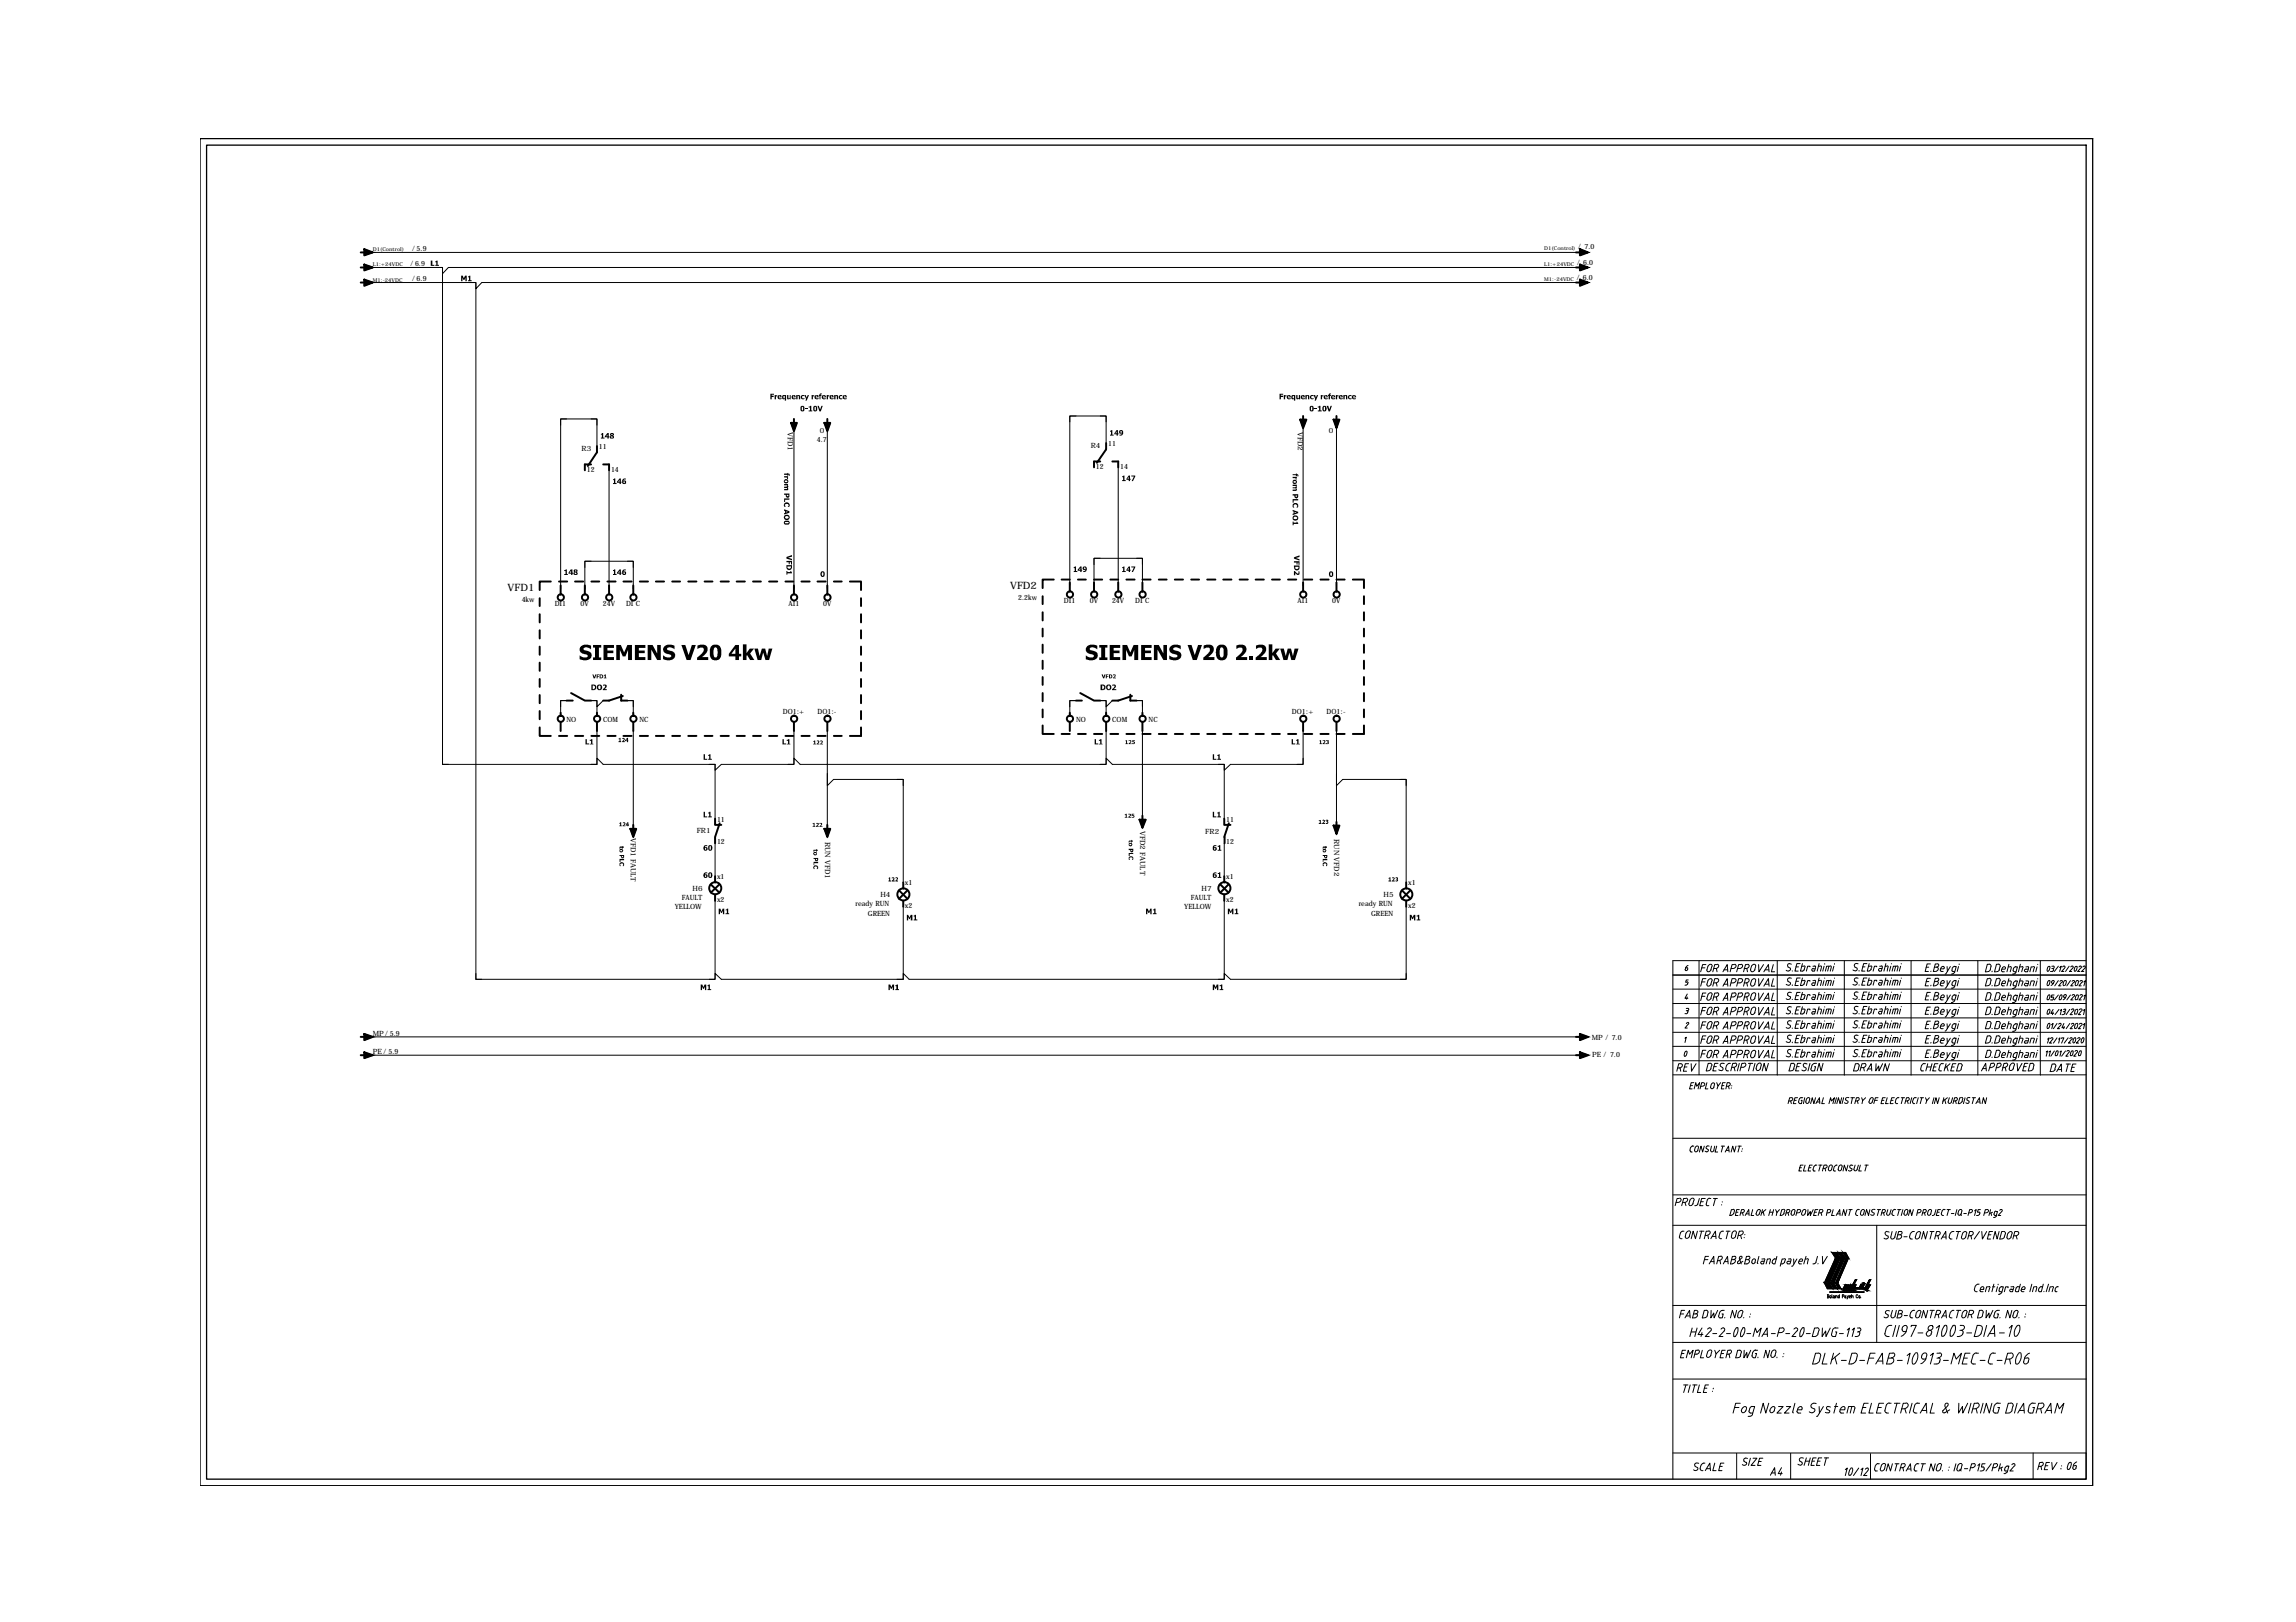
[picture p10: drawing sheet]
<svg xmlns="http://www.w3.org/2000/svg" width="297mm" height="210mm" viewBox="0 0 297 210" stroke-linecap="round" stroke-linejoin="round" font-family="sans-serif">
<defs><g id="words">
<g font-size="1.3">
<text x="65.7" y="76.4">VFD1</text>
<text x="130.7" y="76.2">VFD2</text>
</g>
<g font-size=".9">
<text x="53.1" y="34.4">/6.9</text>
<text x="53.3" y="32.5">/5.9</text>
<text x="204.1" y="34.3">/ 6.0</text>
<text x="204.2" y="32.3">/ 7.0</text>
<text x="53.3" y="36.4">/6.9</text>
<text x="204" y="36.3">/ 6.0</text>
<text x="75.2" y="58.4">R3</text>
<text x="77.5" y="58.1">11</text>
<text x="101.9" y="55.9" transform="rotate(90 101.9 55.9)">VFD1</text>
<text x="105.7" y="57.2">4.7</text>
<text x="106.1" y="56">0</text>
<text x="141.1" y="58">R4</text>
<text x="143.4" y="57.7">11</text>
<text x="167.9" y="55.9" transform="rotate(90 167.9 55.9)">VFD2</text>
<text x="171.9" y="56">0</text>
<text x="75.9" y="61">12</text>
<text x="79.1" y="61">14</text>
<text x="141.8" y="60.6">12</text>
<text x="144.9" y="60.6">14</text>
<text x="67.5" y="77.9">4kw</text>
<text x="131.7" y="77.7">2.2kw</text>
<text x="71.8" y="78.4">DI1</text>
<text x="75.1" y="78.4">0V</text>
<text x="78" y="78.4">24V</text>
<text x="81" y="78.4">DI C</text>
<text x="102" y="78.4">AI1</text>
<text x="106.5" y="78.4">0V</text>
<text x="137.6" y="78">DI1</text>
<text x="141" y="78">0V</text>
<text x="143.9" y="78">24V</text>
<text x="146.9" y="78">DI C</text>
<text x="167.9" y="78">AI1</text>
<text x="172.4" y="78">0V</text>
<text x="73.3" y="93.4">NO</text>
<text x="78" y="93.4">COM</text>
<text x="82.7" y="93.4">NC</text>
<text x="101.3" y="92.4">DO1:+</text>
<text x="105.8" y="92.4">DO1:-</text>
<text x="139.2" y="93.4">NO</text>
<text x="143.9" y="93.4">COM</text>
<text x="148.6" y="93.4">NC</text>
<text x="167.1" y="92.4">DO1:+</text>
<text x="171.6" y="92.4">DO1:-</text>
<text x="90.1" y="107.8">FR1</text>
<text x="92.8" y="106.3">11</text>
<text x="147.5" y="107.5" transform="rotate(90 147.5 107.5)">VFD2 FAULT</text>
<text x="155.9" y="107.9">FR2</text>
<text x="158.6" y="106.3">11</text>
<text x="81.6" y="108.4" transform="rotate(90 81.6 108.4)">VFD1 FAULT</text>
<text x="92.8" y="113.8">x1</text>
<text x="92.8" y="109.2">12</text>
<text x="106.7" y="108.9" transform="rotate(90 106.7 108.9)">RUN VFD1</text>
<text x="158.6" y="113.8">x1</text>
<text x="158.6" y="109.2">12</text>
<text x="172.6" y="108.6" transform="rotate(90 172.6 108.6)">RUN VFD2</text>
<text x="87.3" y="117.7">YELLOW</text>
<text x="88.2" y="116.5">FAULT</text>
<text x="89.6" y="115.3">H6</text>
<text x="92.8" y="116.7">x2</text>
<text x="110.7" y="117.3">ready RUN</text>
<text x="112.3" y="118.5">GREEN</text>
<text x="113.9" y="116.1">H4</text>
<text x="117.1" y="114.5">x1</text>
<text x="117.1" y="117.5">x2</text>
<text x="153.2" y="117.7">YELLOW</text>
<text x="154.1" y="116.5">FAULT</text>
<text x="155.5" y="115.3">H7</text>
<text x="158.6" y="116.7">x2</text>
<text x="175.8" y="117.3">ready RUN</text>
<text x="177.4" y="118.5">GREEN</text>
<text x="179" y="116.1">H5</text>
<text x="182.2" y="114.5">x1</text>
<text x="182.2" y="117.5">x2</text>
<text x="48.2" y="134">MP/5.9</text>
<text x="48.2" y="136.3">PE /5.9</text>
<text x="205.9" y="134.6">MP / 7.0</text>
<text x="206" y="136.8">PE / 7.0</text>
</g>
<g font-size=".7">
<text x="48.2" y="32.5">D1(Control)</text>
<text x="48.2" y="34.5">L1:+24VDC</text>
<text x="199.8" y="32.4">D1(Control)</text>
<text x="199.8" y="34.4">L1:+24VDC</text>
<text x="48.2" y="36.4">M1:-24VDC</text>
<text x="199.8" y="36.4">M1:-24VDC</text>
</g>
</g></defs>
<!-- layer: H -->
<g fill="#000" stroke="#000" stroke-width=".13">
<path d="M238.5 167h.2zM238.8 167h.2zM239.2 167h.1zM239.5 167h.1zM239.7 167h.2zM241.1 166.1h.1zM241.1 166h.1zM241.4 167h.2z"/>
<path d="M237.5 162.8l-1.5 3.2h.7zM237.5 162.8h.6l-1.4 3.2z"/>
<path d="M236 166l.4 .8h.7zM236 166h.7l.4 .8z"/>
<path d="M238.3 162.8l-1.5 3.2h.5zM238.3 162.8h.4l-1.4 3.2z"/>
<path d="M236.8 166l.5 .8h.4zM236.8 166h.5l.4 .8z"/>
<path d="M237 162.1l.5 .7h.6zM237 162.1h.7l.4 .7z"/>
<path d="M238.9 162.8l-1.4 3.2h.3zM238.9 162.8h.3l-1.4 3.2z"/>
<path d="M237.5 166l.3 .8h.4zM237.5 166h.3l.4 .8z"/>
<path d="M237.8 162.1l.5 .7h.4zM237.8 162.1h.5l.4 .7z"/>
<path d="M238.6 166.4l-.2 .4h.2zM238.6 166.4h.2l-.2 .4z"/>
<path d="M238.5 167h.2zM238.6 166.9l.1 .1z"/>
<path d="M238.5 167h.2zM238.6 167h.1z"/>
<path d="M238.7 166.3l-.1 .1h.5zM238.7 166.3h.5l-.1 .1z"/>
<path d="M238.8 166.7l-.1 .1h.5zM238.8 166.7h.5l-.1 .1z"/>
<path d="M238.9 166.4l-.1 .3h.2zM238.9 166.4h.2l-.1 .3z"/>
<path d="M238.8 167h.2zM238.9 166.9l.1 .1z"/>
<path d="M238.8 167h.2zM238.9 167h.1z"/>
<path d="M238.4 162.1l.5 .7h.3zM238.4 162.1h.4l.4 .7z"/>
<path d="M239.4 166.3l-.3 .4h.2zM239.4 166.3h.1l-.2 .4z"/>
<path d="M239.2 166.9l.1 .1zM239.2 166.9l.1 .1z"/>
<path d="M239.2 167h.1zM239.2 167h.1z"/>
<path d="M239.5 166.7l-.2 .1h.5zM239.5 166.7h.4l-.1 .1z"/>
<path d="M240 165.6l-.5 1.1h.1zM240 165.6h.2l-.6 1.1z"/>
<path d="M239.5 167h.1zM239.5 166.9l.1 .1z"/>
<path d="M239.5 167h.1zM239.5 167h.1z"/>
<path d="M240 166.3l-.3 .4h.2zM240 166.3h.1l-.2 .4z"/>
<path d="M239.7 167h.2zM239.8 166.9l.1 .1z"/>
<path d="M239.7 167h.2zM239.8 167h.1z"/>
<path d="M240 166.7v.1h1.7zM240 166.7h1.7v.1z"/>
<path d="M240.7 166.3l-.2 .4h.2zM240.7 166.3h.2l-.2 .4z"/>
<path d="M241 166.3l-.2 .4h.2zM241 166.3h.2l-.2 .4z"/>
<path d="M241.1 166v.1h.1zM241.1 166l.1 .1z"/>
<path d="M241.1 166.1h.1zM241.1 166.1h.1z"/>
<path d="M241.9 165.6l-.6 1.1h.1zM241.9 165.6h.1l-.6 1.1z"/>
<path d="M241.4 167h.2zM241.5 166.9l.1 .1z"/>
<path d="M241.4 167h.2zM241.5 167h.1z"/>
<path d="M241.8 166.3l-.2 .4h.1zM241.8 166.3h.2l-.3 .4z"/>
</g>
<!-- layer: P -->
<g fill="none" stroke="#000" stroke-width=".13">
<path d="M216.4 137.3h53.5M216.4 135.4h53.5M216.4 133.6h53.5M216.4 139.1h53.5M216.4 131.7h53.5M216.4 129.9h53.5M216.4 128h53.5M216.4 126.2h53.5M216.4 124.3h53.5M219.8 124.3v14.8M229.9 124.3v14.8M238.6 124.3v14.8"/>
<path d="M247.2 124.3v14.8M255.9 124.3v14.8M264 124.3v14.8M216.4 147.3h53.5M216.4 158.6h53.5M216.4 154.6h53.5M242.8 158.6v15.1M216.4 178.5h53.5M216.4 168.9h53.5M216.4 173.7h53.5M236.4 167.5h.2v.3M236.4 167.8h.2v.1l-.2 .1"/>
<path d="M236.4 167.5v.5M236.7 167.8l.2-.1v.3l-.2-.1zM237 162.1h.7l.4 .7-1.4 3.2 .4 .8h-.7l-.4-.8 1.5-3.2zM237 167.5v.4l.1 .1M237.2 167.7l.1 .1v.2l-.1-.1zM237.3 167.9l.1 .1M237.5 167.8l.1-.1 .1 .3M237.5 167.7v.3M237.8 167.8l.1-.1 .1 .1-.1 .2-.1-.1zM237.8 162.1h.5l.4 .7-1.4 3.2 .4 .8h-.4l-.5-.8 1.5-3.2zM238 167.5v.5M238.4 167.8h.1v-.3h-.1v.5"/>
<path d="M238.4 162.1h.4l.4 .7-1.4 3.2 .4 .8h-.4l-.3-.8 1.4-3.2zM238.5 167l.2-.1-.1 .2zM238.7 167.7l.1 .1-.1 .2-.1-.1zM238.7 166.3h.5l-.2 .4h.1l.3-.4h.1l-.3 .5h-.5l.2-.4h-.1l-.2 .4h-.2zM238.8 167.9l.1 .1M238.8 167l.2-.1-.1 .2zM238.9 167.7l.2 .3M239.2 166.9l.1 .1-.1 .1zM239.2 167.7l-.3 .4M239.2 167.8h.2v-.1l-.2 .1 .1 .2h.1M239.5 167h.1l-.1 .1zM239.5 167.8l.2-.1v.3"/>
<path d="M239.5 167.5v.5M239.7 167l.2-.1-.1 .2zM240 166.7h.5l.2-.4h.2l-.2 .4h.1l.2-.4h.2l-.2 .4h.3l.6-1.1h.1l-.6 1.1h.2l.2-.4h.2l-.3 .5h-1.7zM240 165.6h.2l-.6 1.1h.1l.3-.4h.1l-.3 .5h-.5zM240.3 167.6v-.1l-.2 .1v.3l.1 .1 .1-.1M240.5 167.7l.1 .1v.2l-.1-.1zM240.7 167.9v.1M241.1 166l.1 .1-.1 .1zM241.2 167.2h-4.5h4.5M241.4 167l.2-.1-.1 .2zM216.4 188h53.5v3.4h-9.9M224.7 188.1v3.3"/>
<path d="M231.7 188.1v3.3M242 188.1v3.3M263 188v3.4"/>
</g>
<path d="M25.9 17.9h244.8v174.4h-244.8zM26.7 18.8h243.2v172.6h-243.2z" fill="none" stroke="#000" stroke-width=".17"/>
<!-- layer: 0 -->
<g fill="none" stroke="#000" stroke-width=".13">
<path d="M216.4 124.3v67.1M217 138.2h.3M217.3 138.2a.33 .33 0 0 0 .3-.5h-.4l-.3 .9M217.4 138.2v.4M217.9 138.1h.3M218 134.4l.2-.2-.2 .7M218 127.5h.1M218 125.4l.1 .2 .2-.2M218.1 136.7h-.2M218.1 136.1l-.2 .2v.4M218.2 130.8h.1M218.2 130.5h.1"/>
<path d="M218.2 136.1h-.1M218.2 136.1v.4l-.1 .2M218.2 125.2l.1 .2M218.2 125.3h-.1l-.1 .2M218.3 130.8l.1 .1M218.3 127.1l.1 .1M218.3 128.6l-.3 .6h.4M218.3 129l-.1 .3M218.3 125.4v.1M218.3 127.2v.1M218.3 131h.1M218.3 131v.1l-.3 .1"/>
<path d="M218.3 127.3l-.2 .2M218.3 132.3l.2 .1-.1 .2M218.3 130.5l.2 .1-.2 .2M218.4 132.3l-.2 .2M218.4 132.6l-.4 .4h.3M218.4 124.9l-.3 .3M218.4 126.8h-.2l-.1 .3h.1M218.5 137.7h-.5l-.2 .9h.4M218.8 137.7v.9l.6-.9M220.1 136.4h.5M220.1 134.5h.5M220.1 132.7h.5"/>
<path d="M220.1 130.8h.5M220.1 128.9h.5M220.1 127.1h.5M220.1 125.3h.5M220.7 135.9h-.4l-.3 1M220.7 134.1h-.4l-.3 .9M220.7 132.2h-.4l-.3 1M220.7 130.4h-.4l-.3 .9M220.7 128.5h-.4l-.3 1M220.7 126.6h-.4l-.3 1M220.7 124.8h-.4l-.3 1M221 134.4l-.2 .4 .1 .2a.36 .36 0 0 0 .5-.3"/>
<path d="M221 132.5l-.2 .4 .1 .2a.36 .36 0 0 0 .5-.2M221 128.8l-.2 .4 .1 .2a.36 .36 0 0 0 .5-.2M221 126.9l-.2 .5 .1 .2a.36 .36 0 0 0 .5-.3M221 125.1l-.2 .4 .1 .2a.36 .36 0 0 0 .5-.2M221 136.2l-.2 .4M221 130.6l-.2 .4M221.2 137.6h-.2l-.3 1h.3M221.2 137.6l.3 .2v.1M221.4 138.3l-.2 .2-.2 .1M221.4 136.6a.32 .32 0 0 1-.3 .3 .32 .32 0 0 1-.3-.1v-.2M221.4 131a.32 .32 0 0 1-.3 .3 .32 .32 0 0 1-.3-.1v-.2M221.4 137.9l-.1 .4"/>
<path d="M221.5 136.2l-.2 .4M221.5 134.4l-.2 .4M221.5 132.5l-.2 .4M221.5 130.6l-.2 .4M221.5 128.8l-.2 .4M221.5 126.9l-.2 .5M221.5 125.1l-.2 .4M221.5 136.2l-.1-.2a.36 .36 0 0 0-.4 .2M221.5 134.3l-.1-.2a.36 .36 0 0 0-.4 .2M221.5 132.5l-.1-.3a.36 .36 0 0 0-.4 .3M221.5 130.6l-.1-.2a.36 .36 0 0 0-.4 .2M221.5 128.7l-.1-.2a.36 .36 0 0 0-.4 .2"/>
<path d="M221.5 126.9l-.1-.2a.36 .36 0 0 0-.4 .2M221.5 125.1l-.1-.3a.36 .36 0 0 0-.4 .3M221.7 136.5h.3M221.7 138h.4M221.7 134.6h.3M221.7 132.7h.3M221.7 130.9h.3M221.7 129h.3M221.7 127.2h.3M221.7 125.3h.3M222.1 136.5v.4M222.1 134.6v.4"/>
<path d="M222.1 132.7v.5M222.1 130.9v.4M222.1 129v.5M222.1 127.2v.4M222.1 125.3v.5M222.1 135.9h-.3l-.2 1M222.1 134.1h-.3l-.2 .9M222.1 132.2h-.3l-.2 1M222.1 130.4h-.3l-.2 .9M222.1 128.5h-.3l-.2 1M222.1 126.6h-.3l-.2 1M222.1 124.8h-.3l-.2 1"/>
<path d="M222.2 135.9l.1 .1a.32 .32 0 0 1 0 .3 .32 .32 0 0 1-.3 .2M222.2 134.1h.1a.32 .32 0 0 1 0 .3 .32 .32 0 0 1-.3 .2M222.2 132.2h.1a.32 .32 0 0 1 0 .4 .32 .32 0 0 1-.3 .1M222.2 130.3l.1 .1a.32 .32 0 0 1 0 .3 .32 .32 0 0 1-.3 .2M222.2 128.5h.1a.32 .32 0 0 1 0 .4 .32 .32 0 0 1-.3 .1M222.2 126.6l.1 .1a.32 .32 0 0 1 0 .3 .32 .32 0 0 1-.3 .2M222.2 124.8h.1a.32 .32 0 0 1 0 .4 .32 .32 0 0 1-.3 .1M222.3 137.6h-.5l-.2 1h.4M222.4 138.4l.2 .1M222.6 138l.3 .3v.1l-.2 .2M222.8 137.6l-.2 .1v.3M222.8 137.6h.3"/>
<path d="M222.9 136.9l.5-1 .1 1M222.9 135l.5-.9 .1 .9M222.9 133.2l.5-1 .1 1M222.9 131.3l.5-.9 .1 .9M222.9 129.5l.5-1 .1 1M222.9 127.6l.5-1 .1 1M222.9 125.8l.5-1 .1 1M223 136.6h.5M223 134.8h.5M223 132.9h.5M223 131h.5M223 129.2h.5"/>
<path d="M223 127.4h.5M223 125.5h.5M223.3 138.3v.2h.1M223.4 137.9l-.2 .4M223.4 138.6h.2M223.7 137.6h.2M223.7 137.6l-.3 .3M224 136.5h.2M224 134.6h.2M224 132.7h.2M224 130.9h.2M224 129h.2"/>
<path d="M224 127.2h.2M224 125.3h.2M224 138.1h.3M224.2 136.5a.33 .33 0 0 0 .3-.5l-.4-.1-.3 1M224.2 134.6a.33 .33 0 0 0 .3-.5h-.4l-.3 .9M224.2 127.2a.33 .33 0 0 0 .3-.5l-.4-.1-.3 1M224.4 132.2h-.3l-.3 1M224.4 130.4h-.3l-.3 .9M224.4 128.5h-.3l-.3 1M224.4 124.8h-.3l-.3 1M224.4 132.2h.1a.32 .32 0 0 1 .1 .4 .32 .32 0 0 1-.4 .1M224.4 130.3l.1 .1a.32 .32 0 0 1 .1 .3 .32 .32 0 0 1-.4 .2"/>
<path d="M224.4 128.5h.1a.32 .32 0 0 1 .1 .4 .32 .32 0 0 1-.4 .1M224.4 124.8h.1a.32 .32 0 0 1 .1 .4 .32 .32 0 0 1-.4 .1M224.5 137.6h-.3l-.3 1M224.5 137.6h.1a.32 .32 0 0 1 0 .4 .32 .32 0 0 1-.3 .1l.2 .5M224.8 136.5h.3M224.8 134.6h.3M224.8 132.7h.3M224.8 130.9h.3M224.8 129h.3M224.8 127.2h.3M224.8 125.3h.3M225 137.6l-.2 1"/>
<path d="M225.1 136.5a.33 .33 0 0 0 .3-.5l-.5-.1-.2 1M225.1 134.6a.33 .33 0 0 0 .3-.5h-.5l-.2 .9M225.1 127.2a.33 .33 0 0 0 .3-.5l-.5-.1-.2 1M225.2 132.2h-.3l-.2 1M225.2 130.4h-.3l-.2 .9M225.2 128.5h-.3l-.2 1M225.2 124.8h-.3l-.2 1M225.2 132.2h.2a.32 .32 0 0 1 0 .4 .32 .32 0 0 1-.3 .1M225.2 130.3l.2 .1a.32 .32 0 0 1 0 .3 .32 .32 0 0 1-.3 .2M225.2 128.5h.2a.32 .32 0 0 1 0 .4 .32 .32 0 0 1-.3 .1M225.2 124.8h.2a.32 .32 0 0 1 0 .4 .32 .32 0 0 1-.3 .1M225.6 137.6h-.2l-.3 1"/>
<path d="M225.7 136.5h.2M225.7 134.6h.2M225.7 132.7h.2M225.7 130.9h.2M225.7 129h.2M225.7 127.2h.2M225.7 125.3h.2M225.7 137.6h.1a.32 .32 0 0 1 0 .4 .32 .32 0 0 1-.3 .1h-.3M225.9 136.5a.33 .33 0 0 0 .3-.5l-.4-.1-.2 1M225.9 134.6a.33 .33 0 0 0 .3-.5h-.4l-.2 .9M225.9 127.2a.33 .33 0 0 0 .3-.5l-.4-.1-.2 1M226 136.5l.1 .4"/>
<path d="M226 134.6l.1 .4M226 132.7l.1 .5M226 130.9l.1 .4M226 129l.1 .5M226 127.2l.1 .4M226 125.3l.1 .5M226.1 132.2h-.3l-.2 1M226.1 130.4h-.3l-.2 .9M226.1 128.5h-.3l-.2 1M226.1 124.8h-.3l-.2 1M226.1 132.2h.1a.32 .32 0 0 1 0 .4 .32 .32 0 0 1-.3 .1M226.1 130.3l.1 .1a.32 .32 0 0 1 0 .3 .32 .32 0 0 1-.3 .2"/>
<path d="M226.1 128.5h.1a.32 .32 0 0 1 0 .4 .32 .32 0 0 1-.3 .1M226.1 124.8h.1a.32 .32 0 0 1 0 .4 .32 .32 0 0 1-.3 .1M226.2 137.6h.6M226.5 132.9l.1-.4a.32 .32 0 0 1 .2-.3 .32 .32 0 0 1 .3 .1l-.1 .6M226.5 137.6l-.3 1M226.6 136.2l-.1 .4M226.6 130.6l-.1 .4M226.6 134.4l-.1 .4M226.6 126.9l-.1 .5M227 136.6a.32 .32 0 0 1-.2 .3 .32 .32 0 0 1-.3-.1v-.2M227 134.7a.32 .32 0 0 1-.2 .3 .32 .32 0 0 1-.3-.1v-.1M227 132.9a.32 .32 0 0 1-.2 .2 .32 .32 0 0 1-.3-.1v-.1"/>
<path d="M227 131a.32 .32 0 0 1-.2 .3 .32 .32 0 0 1-.3-.1v-.2M227 129.2a.32 .32 0 0 1-.2 .2 .32 .32 0 0 1-.3-.1v-.1M227 127.3a.32 .32 0 0 1-.2 .3 .32 .32 0 0 1-.3-.1v-.1M227 125.5a.32 .32 0 0 1-.2 .2 .32 .32 0 0 1-.3-.1v-.1M227 137.6l-.2 1M227.1 136.2v-.2a.36 .36 0 0 0-.5 .2M227.1 134.3v-.2a.36 .36 0 0 0-.5 .2M227.1 130.6v-.2a.36 .36 0 0 0-.5 .2M227.1 128.7v-.2a.36 .36 0 0 0-.5 .2l-.1 .5M227.1 126.9v-.2a.36 .36 0 0 0-.5 .2M227.1 125.1v-.3a.36 .36 0 0 0-.5 .3l-.1 .4M227.1 136.2l-.1 .4"/>
<path d="M227.1 128.8l-.1 .4M227.1 134.4l-.1 .4M227.1 130.6l-.1 .4M227.1 126.9l-.1 .5M227.1 125.1l-.1 .4M227.3 137.9l-.1 .4M227.5 135.9l.1 1 .5-1M227.5 134.1l.1 .9 .5-.9M227.5 132.2l.1 1 .5-1M227.5 130.4l.1 .9 .5-.9M227.5 128.5l.1 1 .5-1M227.5 126.6l.1 1 .5-1"/>
<path d="M227.5 124.8l.1 1 .5-1M227.8 138.3a.32 .32 0 0 1-.3 .2 .32 .32 0 0 1-.3-.1v-.1M227.8 137.8v-.2a.36 .36 0 0 0-.5 .3M227.9 137.9l-.2 .4M228.2 136.9l.6-1 .1 1M228.2 135l.6-.9 .1 .9M228.2 133.2l.6-1 .1 1M228.2 131.3l.6-.9 .1 .9M228.2 129.5l.6-1 .1 1M228.2 127.6l.6-1 .1 1M228.2 125.8l.6-1 .1 1M228.4 136.6h.4"/>
<path d="M228.4 134.8h.4M228.4 132.9h.4M228.4 131h.4M228.4 129.2h.4M228.4 127.4h.4M228.4 125.5h.4M228.8 137.6l-.3 1-.3-1-.2 1M229.4 135.9l-.2 1h.4M229.4 134.1l-.2 .9h.4M229.4 132.2l-.2 1h.4M229.4 130.4l-.2 .9h.4M229.4 128.5l-.2 1h.4"/>
<path d="M229.4 126.6l-.2 1h.4M229.4 124.8l-.2 1h.4M231.1 136.7l.3 .1M231.1 134.8l.3 .1M231.1 133l.3 .1M231.1 131.1l.3 .1M231.1 129.2l.3 .2M231.1 127.4l.3 .1M231.1 125.6l.3 .1M231.3 136.3l.2 .1M231.3 134.4l.2 .1M231.3 132.5l.2 .2"/>
<path d="M231.3 130.7l.2 .1M231.3 128.8l.2 .2M231.3 127l.2 .1M231.3 125.1l.2 .2M231.5 124.7l.3 .1M231.5 124.7l-.2 .1v.3M231.6 136.4v.2l-.2 .2M231.6 134.5v.3l-.2 .1M231.6 132.7v.2l-.2 .2M231.6 130.8v.2l-.2 .2M231.6 128.9v.3l-.2 .1M231.6 127.1v.3l-.2 .1"/>
<path d="M231.6 125.3v.2l-.2 .2M231.8 135.9a.27 .27 0 0 0-.4-.1 .27 .27 0 0 0-.1 .4M231.8 134a.27 .27 0 0 0-.4 0 .27 .27 0 0 0-.1 .3M231.8 132.1a.27 .27 0 0 0-.4 0 .27 .27 0 0 0-.1 .4M231.8 130.3a.27 .27 0 0 0-.4 0 .27 .27 0 0 0-.1 .4M231.8 128.5a.27 .27 0 0 0-.4-.1 .27 .27 0 0 0-.1 .4M231.8 126.6a.27 .27 0 0 0-.4 0 .27 .27 0 0 0-.1 .3M231.9 125.6v.1M231.9 127.5h.1M231.9 129.3v.1M231.9 131.2h.1M231.9 133v.1"/>
<path d="M231.9 134.9h.1M231.9 136.8h.1M232 137.6l.2 .2v.1M232 137.6h-.3l-.2 1h.2M232.1 138.3l-.2 .2-.2 .1M232.2 137.9l-.2 .4M232.3 136.3h.4M232.3 134.4h.4M232.3 132.5h.4M232.3 130.7h.4M232.3 128.8h.4M232.3 127h.4"/>
<path d="M232.3 125.1h.4M232.5 138h.3M232.9 135.8h-.4l-.3 1h.4M232.9 134h-.4l-.3 .9h.4M232.9 132.1h-.4l-.3 1h.4M232.9 130.3h-.4l-.3 .9h.4M232.9 128.4h-.4l-.3 1h.4M232.9 126.6h-.4l-.3 .9h.4M232.9 124.7h-.4l-.3 1h.4M233 137.6h-.4l-.3 1h.4M233.1 136.2h.3M233.1 134.3h.3"/>
<path d="M233.1 132.4h.3M233.1 130.6h.3M233.1 128.7h.3M233.1 126.9h.3M233.1 125h.3M233.1 138.5l.3 .1M233.2 135.8l-.3 1h.3M233.2 134l-.3 .9h.3M233.2 132.1l-.3 1h.3M233.2 130.3l-.3 .9h.3l.2-.2M233.2 128.4l-.3 1h.3M233.2 126.6l-.3 .9h.3"/>
<path d="M233.2 124.7l-.3 1h.3l.2-.2M233.3 138l.3 .2M233.4 136.1l.1 .1v.1M233.4 134.3h.1v.1M233.4 132.4h.1v.2M233.4 130.6h.1v.2M233.4 128.7l.1 .1v.1M233.4 126.9h.1v.1M233.4 125h.1v.2M233.4 136.6l-.2 .2M233.4 134.7l-.2 .2M233.4 132.8l-.2 .2"/>
<path d="M233.4 129.1l-.2 .3M233.4 127.3l-.2 .2M233.5 136.3l-.1 .3M233.5 134.5l-.1 .2M233.5 132.6l-.1 .3M233.5 130.8l-.1 .2M233.5 128.9l-.1 .3M233.5 127.1l-.1 .2M233.5 125.2l-.1 .3M233.5 137.6l.3 .1M233.6 137.6l-.3 .1 .1 .3M233.6 138.2l.1 .2-.3 .2"/>
<path d="M234.2 136.3v-.1h-.3l-.2 .6M234.2 134.4v-.1h-.3l-.2 .6M234.2 132.5v-.1h-.3l-.2 .7M234.2 130.7v-.1h-.3l-.2 .6M234.2 128.8v-.1h-.3l-.2 .7M234.2 127v-.1h-.3l-.2 .6M234.2 125.1v-.1h-.3l-.2 .7M234.2 137.6l-.3 1M234.4 137.9l-.1 .4 .1 .2 .4 .1 .1-.6h-.1M234.5 128.7l.4 .1v.1M234.5 136.2h.3M234.5 134.3h.3"/>
<path d="M234.5 132.4h.3M234.5 130.6h.3M234.5 126.9h.3M234.5 125h.3M234.6 136.5h.2M234.6 134.6h.2M234.6 132.7h.2M234.6 130.9h.2M234.6 129.1h.2M234.6 127.2h.2M234.6 125.4h.2M234.6 136.4l-.2 .2 .1 .2"/>
<path d="M234.6 134.6l-.2 .2 .1 .1M234.6 132.7l-.2 .2 .1 .2M234.6 130.9l-.2 .2 .1 .1M234.6 129l-.2 .2 .1 .1M234.6 127.2l-.2 .1 .1 .2M234.6 125.3l-.2 .2 .1 .2M234.8 137.6h.2M234.8 136.1l.1 .1v.1M234.8 134.3h.1v.1M234.8 132.4h.1v.2M234.8 130.6h.1v.2M234.8 126.9h.1v.1"/>
<path d="M234.8 125h.1v.2M234.8 137.6l-.4 .3M234.9 136.3l-.1 .5h-.3M234.9 134.5l-.1 .4h-.3M234.9 132.6l-.1 .5h-.3M234.9 130.8l-.1 .4h-.3M234.9 128.9l-.1 .5h-.3M234.9 127.1l-.1 .4h-.3M234.9 125.2l-.1 .5h-.3M235.3 136.2h.2M235.3 134.3h.2M235.3 132.4h.2"/>
<path d="M235.3 130.6h.2M235.3 128.7h.2M235.3 126.9h.2M235.3 125h.2M235.3 135.8l-.2 1M235.3 134l-.2 .9M235.3 132.1l-.2 1M235.3 130.3l-.2 .9M235.3 128.4l-.2 1M235.3 126.6l-.2 .9M235.3 124.7l-.2 1M235.5 136.1l.1 .1v.1"/>
<path d="M235.5 134.3h.1v.1M235.5 132.4h.1v.2M235.5 130.6h.1v.2M235.5 128.7l.1 .1v.1M235.5 126.9h.1v.1M235.5 125h.1v.2M235.6 136.3l-.1 .5M235.6 134.5l-.1 .4M235.6 132.6l-.1 .5M235.6 130.8l-.1 .4M235.6 128.9l-.1 .5M235.6 127.1l-.1 .4"/>
<path d="M235.6 125.2l-.1 .5M235.9 137.6l-.3 1-.3-1-.2 1M236 136.2l-.2 .6M236 134.3l-.2 .6M236 132.4l-.2 .7M236 130.6l-.2 .6M236 128.7l-.2 .7M236 126.9l-.2 .6M236 125l-.2 .7M236.1 124.7v.1M236.1 126.6h.1M236.1 128.4v.1"/>
<path d="M236.1 130.3h.1M236.1 132.1v.1M236.1 134h.1M236.1 135.8v.1M236.6 136.2l-.2 .6M236.6 134.3l-.2 .6M236.6 132.4l-.2 .7M236.6 130.6l-.2 .6M236.6 128.7l-.2 .7M236.6 126.9l-.2 .6M236.6 125l-.2 .7M236.7 136.2h-.4l-.2 .6"/>
<path d="M236.7 134.3h-.4l-.2 .6M236.7 132.4h-.4l-.2 .7M236.7 130.6h-.4l-.2 .6M236.7 128.7h-.4l-.2 .7M236.7 126.9h-.4l-.2 .6M236.7 125h-.4l-.2 .7M236.8 136.1l.1 .1v.1M236.8 134.3h.1v.1M236.8 132.4h.1v.2M236.8 130.6h.1v.2M236.8 128.7l.1 .1v.1M236.8 126.9h.1v.1"/>
<path d="M236.8 125h.1v.2M236.9 136.3l-.1 .5M236.9 134.5l-.1 .4M236.9 132.6l-.1 .5M236.9 130.8l-.1 .4M236.9 128.9l-.1 .5M236.9 127.1l-.1 .4M236.9 125.2l-.1 .5M237.3 136.2l-.2 .6M237.3 134.3l-.2 .6M237.3 132.4l-.2 .7M237.3 130.6l-.2 .6"/>
<path d="M237.3 128.7l-.2 .7M237.3 126.9l-.2 .6M237.3 125l-.2 .7M237.3 124.7v.1M237.3 126.6h.1M237.3 128.4v.1M237.3 130.3h.1M237.3 132.1v.1M237.3 134h.1M237.3 135.8v.1M239.7 136.7l.3 .1M239.7 134.8l.3 .1"/>
<path d="M239.7 132.9l.3 .1M239.7 131.1l.3 .1M239.7 129.2l.3 .1M239.7 127.4l.3 .1M239.7 125.5l.3 .1M239.9 136.2l.3 .2M239.9 134.4l.3 .1M239.9 132.5l.3 .2M239.9 130.7l.3 .1M239.9 128.8l.3 .1M239.9 126.9l.3 .2M239.9 125.1l.3 .2"/>
<path d="M240.1 130.2l.3 .1M240.2 130.2l-.3 .2 .1 .2M240.2 136.3l.1 .3-.3 .1M240.2 134.5l.1 .2-.3 .2M240.2 132.6l.1 .3-.3 .1M240.2 130.8l.1 .2-.3 .2M240.2 128.9l.1 .3-.3 .1M240.2 127.1l.1 .2-.3 .2M240.2 125.3l.1 .2-.3 .2M240.3 137.6l.2 .2v.1M240.3 137.7h-.3l-.2 .9h.2M240.4 135.9a.27 .27 0 0 0-.4-.1 .27 .27 0 0 0 0 .4"/>
<path d="M240.4 134a.27 .27 0 0 0-.4 0 .27 .27 0 0 0 0 .3M240.4 132.1a.27 .27 0 0 0-.4 0 .27 .27 0 0 0 0 .4M240.4 128.4a.27 .27 0 0 0-.4 0 .27 .27 0 0 0 0 .4M240.4 126.6a.27 .27 0 0 0-.4 0 .27 .27 0 0 0 0 .3M240.4 124.7a.27 .27 0 0 0-.4 0 .27 .27 0 0 0 0 .4M240.5 138l-.1 .5-.3 .1M240.5 125.6v.1M240.5 127.5h.1M240.5 129.3v.1M240.5 131.2h.1M240.5 133h.1M240.5 134.9h.1"/>
<path d="M240.5 136.7v.1M240.8 138.2h.2M241 136.3h.3M241 134.4h.3M241 132.5h.3M241 130.7h.3M241 128.8h.3M241 127h.3M241 125.1h.3M241.1 138.2l.1 .4M241.2 137.7h-.3l-.3 .9M241.2 137.6h.1a.32 .32 0 0 1 .1 .4 .32 .32 0 0 1-.4 .2"/>
<path d="M241.5 135.8h-.4l-.3 1h.5M241.5 138.6l.6-.9 .1 .9M241.5 134h-.4l-.3 .9h.5M241.5 132.1h-.4l-.3 .9h.5M241.5 130.2h-.4l-.3 1h.5M241.5 128.4h-.4l-.3 1h.5M241.5 126.6h-.4l-.3 .9h.5M241.5 124.7h-.4l-.3 1h.5M241.7 138.3h.4M241.7 136.1h.3M241.7 134.3h.3M241.7 132.4h.3"/>
<path d="M241.7 130.6h.3M241.7 128.7h.3M241.7 126.9h.3M241.7 125h.3M241.8 135.8l-.2 1h.2l.3-.2M241.8 134l-.2 .9h.2l.3-.2M241.8 132.1l-.2 .9h.2l.3-.2M241.8 130.2l-.2 1h.2M241.8 128.4l-.2 1h.2M241.8 126.6l-.2 .9h.2l.3-.2M241.8 124.7l-.2 1h.2M242 136.1l.2 .1v.1"/>
<path d="M242 134.3h.2v.1M242 132.4h.2v.2M242 130.5l.2 .1v.1M242 128.7h.2v.2M242 126.9h.2v.1M242 125h.2v.2M242.1 131l-.3 .2M242.1 129.1l-.3 .2M242.1 125.4l-.3 .2M242.1 136.3l-.1 .3M242.1 134.5l-.1 .2M242.1 132.6l-.1 .3"/>
<path d="M242.1 130.8l-.1 .2M242.1 128.9l-.1 .2M242.1 127.1l-.1 .2M242.1 125.2l-.1 .3M242.7 137.7v.9l.3-.6 .1 .6 .5-.9M242.8 136.3v-.2h-.3l-.2 .7M242.8 134.4v-.1h-.3l-.2 .6M242.8 132.5v-.1h-.3l-.2 .6M242.8 130.7v-.1h-.3l-.2 .6M242.8 128.8v-.1h-.3l-.2 .7M242.8 127v-.1h-.3l-.2 .6M242.8 125.1v-.1h-.3l-.2 .7"/>
<path d="M243.2 136.1l.3 .1v.1M243.2 134.3h.3v.1M243.2 132.4h.3v.2M243.2 126.9h.3v.1M243.2 130.6h.2M243.2 128.7h.2M243.2 125h.2M243.2 136.5h.3M243.2 134.6h.3M243.2 132.7h.3M243.2 130.9h.3M243.2 129h.3"/>
<path d="M243.2 127.2h.3M243.2 125.3h.3M243.2 136.4l-.2 .2 .2 .2M243.2 134.5l-.2 .2 .2 .2M243.2 132.7l-.2 .2 .2 .2M243.2 130.9l-.2 .1 .2 .2M243.2 129l-.2 .2 .2 .1M243.2 127.1l-.2 .2 .2 .2M243.2 125.3l-.2 .2 .2 .2M243.4 130.5l.1 .1v.1M243.4 128.7h.1v.2M243.4 125h.1v.2"/>
<path d="M243.5 136.3l-.1 .5h-.3M243.5 134.5l-.1 .4h-.3M243.5 132.6l-.1 .4h-.3M243.5 130.8l-.1 .4h-.3M243.5 128.9l-.1 .5h-.3M243.5 127.1l-.1 .4h-.3M243.5 125.2l-.1 .5h-.3M243.9 136.1h.2M243.9 134.3h.2M243.9 132.4h.2M243.9 130.6h.2M243.9 128.7h.2"/>
<path d="M243.9 126.9h.2M243.9 125h.2M244 135.8l-.3 1M244 134l-.3 .9M244 132.1l-.3 .9M244 130.2l-.3 1M244 128.4l-.3 1M244 126.6l-.3 .9M244 124.7l-.3 1M244.2 136.1l.1 .1v.1M244.2 134.3h.1v.1M244.2 132.4h.1v.2"/>
<path d="M244.2 130.5l.1 .1v.1M244.2 128.7h.1v.2M244.2 126.9h.1v.1M244.2 125h.1v.2M244.2 136.3v.5M244.2 134.5v.4M244.2 132.6v.4M244.2 130.8v.4M244.2 128.9v.5M244.2 127.1v.4M244.2 125.2v.5M244.4 137.7l-.2 .9-.3-.9-.3 .9"/>
<path d="M244.6 136.1l-.2 .7M244.6 134.3l-.2 .6M244.6 132.4l-.2 .6M244.6 130.6l-.2 .6M244.6 128.7l-.2 .7M244.6 126.9l-.2 .6M244.6 125l-.2 .7M244.7 124.7h.1M244.7 126.6h.1M244.7 128.4h.1M244.7 130.2v.1M244.7 132.1v.1"/>
<path d="M244.7 134h.1M244.7 135.8v.1M245.3 136.1l-.2 .7M245.3 134.3l-.2 .6M245.3 132.4l-.2 .6M245.3 130.6l-.2 .6M245.3 128.7l-.2 .7M245.3 126.9l-.2 .6M245.3 125l-.2 .7M245.4 136.1h-.4l-.2 .7M245.4 134.3h-.4l-.2 .6M245.4 132.4h-.4l-.2 .6"/>
<path d="M245.4 130.6h-.4l-.2 .6M245.4 128.7h-.4l-.2 .7M245.4 126.9h-.4l-.2 .6M245.4 125h-.4l-.2 .7M245.4 136.1l.1 .1v.1M245.4 134.3h.1v.1M245.4 132.4h.1v.2M245.4 130.5l.1 .1v.1M245.4 128.7h.1v.2M245.4 126.9h.1v.1M245.4 125h.1v.2M245.5 136.3l-.1 .5"/>
<path d="M245.5 134.5l-.1 .4M245.5 132.6l-.1 .4M245.5 130.8l-.1 .4M245.5 128.9l-.1 .5M245.5 127.1l-.1 .4M245.5 125.2l-.1 .5M245.9 136.1l-.2 .7M245.9 134.3l-.2 .6M245.9 132.4l-.2 .6M245.9 130.6l-.2 .6M245.9 128.7l-.2 .7M245.9 126.9l-.2 .6"/>
<path d="M245.9 125l-.2 .7M246 124.7h.1M246 126.6h.1M246 128.4h.1M246 130.2v.1M246 132.1v.1M246 134h.1M246 135.8v.1M248.5 138.4v.1l.2 .1M248.6 137.9l-.1 .5M248.6 138.6h.2M248.9 137.7h.2"/>
<path d="M248.9 137.6l-.3 .3M249.2 136.3h.3M249.2 134.4h.3M249.2 132.6h.3M249.2 130.8h.3M249.2 128.9h.3M249.2 127h.3M249.2 125.2h.3M249.3 138.1h.5M249.4 137.7l-.3 .9M249.7 135.9h-.4l-.2 .9h.4M249.7 134h-.4l-.2 1h.4"/>
<path d="M249.7 132.2h-.4l-.2 .9h.4M249.7 130.3h-.4l-.2 1h.4M249.7 128.4h-.4l-.2 1h.4M249.7 126.6h-.4l-.2 1h.4M249.7 124.7h-.4l-.2 1h.4M249.8 136.8h.1M249.8 134.9v.1M249.8 133.1h.1M249.8 131.2v.1M249.8 129.4h.1M249.8 127.5v.1M249.8 125.7h.1"/>
<path d="M250 137.7l-.3 .9M250.2 138.1h.3M250.2 136.3h.3M250.2 134.4h.3M250.2 132.6h.3M250.2 130.8h.3M250.2 128.9h.3M250.2 127h.3M250.2 125.2h.3M250.6 134.4h.1a.32 .32 0 0 1 0 .4 .32 .32 0 0 1-.3 .1M250.6 130.7h.1a.32 .32 0 0 1 0 .4 .32 .32 0 0 1-.3 .2M250.6 127h.1a.32 .32 0 0 1 0 .4 .32 .32 0 0 1-.3 .1"/>
<path d="M250.6 125.2h.1a.32 .32 0 0 1 0 .4 .32 .32 0 0 1-.3 .1M250.6 135.9h-.2l-.3 .9h.3M250.6 134h-.2l-.3 1h.3M250.6 132.2h-.2l-.3 .9h.3M250.6 130.3h-.2l-.3 1h.3M250.6 128.4h-.2l-.3 1h.3M250.6 126.6h-.2l-.3 1h.3M250.6 124.7h-.2l-.3 1h.3M250.7 135.9h.1v.2l-.2 .2h.1a.32 .32 0 0 1 0 .3 .32 .32 0 0 1-.3 .2M250.7 134l.1 .1v.1l-.2 .2M250.7 132.1l.1 .1v.1l-.2 .2 .1 .1a.32 .32 0 0 1 0 .3 .32 .32 0 0 1-.3 .2M250.7 130.3l.1 .1v.1l-.2 .2"/>
<path d="M250.7 128.4l.1 .1v.2l-.2 .2h.1a.32 .32 0 0 1 0 .3 .32 .32 0 0 1-.3 .2M250.7 126.6l.1 .1v.1l-.2 .2M250.7 124.7l.1 .1v.1l-.2 .2M250.7 137.7h-.4l-.3 .9h.5M251 137.9l-.1 .6 .3 .1M251 136.7l.2 .1M251 134.8l.2 .2M251 132.9l.2 .2M251 131.1v.1l.4 .1M251 129.2l.2 .2M251 127.4l.2 .2M251 125.5l.2 .2"/>
<path d="M251.1 136.4l-.1 .3M251.1 134.6l-.1 .2M251.1 132.7l-.1 .3M251.1 130.8l-.1 .3M251.1 129l-.1 .2M251.1 127.1l-.1 .3M251.1 125.3l-.1 .2M251.1 136.4l.3-.2 .1 .1v.1v.1h-.4M251.1 134.5l.3-.2 .1 .1v.1M251.1 132.7l.3-.2h.1v.2M251.1 130.8l.3-.2 .1 .1v.1v.2h-.4M251.1 128.9l.3-.2 .1 .1v.2"/>
<path d="M251.1 127.1l.3-.2h.1v.2v.1h-.4M251.1 125.3l.3-.2h.1v.2M251.1 136.8h.3M251.1 135h.3M251.1 133.1h.3M251.1 129.4h.3M251.1 127.6h.3M251.1 125.7h.3M251.3 137.7h.1M251.3 137.6l-.3 .3M251.5 134.6h-.4M251.5 132.7v.1h-.4"/>
<path d="M251.5 129v.1h-.4M251.5 125.3v.1h-.4M251.8 137.7l-.3 .9M251.9 138l.1 .6M251.9 136.2v.6M251.9 134.4v.6M251.9 132.5v.6M251.9 130.6v.7M251.9 128.8v.6M251.9 126.9v.7M251.9 125.1v.6M252.3 137.7l-.7 .5"/>
<path d="M252.3 136.2l-.6 .9h-.1M252.3 134.4l-.6 .9h-.1M252.3 132.5l-.6 .9h-.1M252.3 130.6l-.6 1h-.1M252.3 128.8l-.6 .9h-.1M252.3 126.9l-.6 1h-.1M252.3 125.1l-.6 1h-.1M252.4 137.1h.2M252.4 135.3h.2M252.4 133.4h.2M252.4 131.6h.2M252.4 129.7h.2"/>
<path d="M252.4 127.9h.2M252.4 126.1h.2M252.5 138.1h.3M252.5 129.2v.2h.4M252.6 136.4l-.1 .4h.2M252.6 134.5l-.1 .4h.2M252.6 132.7l-.1 .3 .2 .1M252.6 130.8l-.1 .4 .4 .1M252.6 127.1l-.1 .4h.2M252.6 125.3l-.1 .4h.4M252.6 128.9l-.1 .3M252.7 136.8h.2"/>
<path d="M252.7 135h.2M252.7 133.1h.2M252.7 127.6h.2M252.8 136.2h.3l-.2 .8M252.8 134.4h.3l-.2 .7M252.8 132.5h.3l-.2 .8M252.8 130.6h.3l-.2 .8M252.8 128.8h.3l-.2 .7M252.8 126.9h.3l-.2 .8M252.8 125.1h.3l-.2 .7M252.9 136.9l-.3 .2M252.9 135.1l-.3 .2"/>
<path d="M252.9 133.2l-.3 .2M252.9 131.4l-.3 .2M252.9 129.5l-.3 .2M252.9 127.7l-.3 .2M252.9 125.8l-.3 .2M252.9 136.2l-.3 .2M252.9 134.3l-.3 .2M252.9 132.4l-.3 .3M252.9 130.6l-.3 .2M252.9 128.7l-.3 .2M252.9 126.9l-.3 .2M252.9 125l-.3 .2"/>
<path d="M253 137.7h-.4l-.2 .9h.4M253.4 136.2l-.2 .6M253.4 126.9l-.2 .7M253.4 134.4l-.2 .6M253.4 132.5l-.2 .6M253.4 130.6l-.2 .7M253.4 128.8l-.2 .6M253.4 125.1l-.2 .6M253.5 124.7v.1M253.5 126.6h.1M253.5 128.4v.1M253.5 130.3v.1"/>
<path d="M253.5 132.2h.1M253.5 134v.1M253.5 135.9h.1M253.6 137.7h-.2l-.3 .9h.2M253.6 137.6l.3 .2v.1M253.8 138l-.1 .5-.3 .1M256.3 138.6l.6-1 .1 1M256.5 138.3h.4M257.4 134l.2 .2-.1 .5M257.4 130.3l.2 .2-.1 .5M257.4 128.4l.2 .2-.1 .5M257.4 126.6l.2 .1-.1 .6"/>
<path d="M257.4 134.1h-.3l-.2 .9h.2M257.4 130.3h-.3l-.2 1h.2M257.4 128.5h-.3l-.2 .9h.2M257.4 126.6h-.3l-.2 1h.2M257.4 138.2h.3M257.5 132.9l.1-.6-.2-.1h-.3l-.2 .9h.2M257.5 125.5l.1-.6-.2-.1h-.3l-.2 1h.2M257.5 136.6l-.2 .2h-.2M257.5 134.7l-.2 .2-.2 .1M257.5 132.9l-.2 .2h-.2M257.5 131l-.2 .2-.2 .1M257.5 129.1l-.2 .3h-.2"/>
<path d="M257.5 127.3l-.2 .2-.2 .1M257.5 125.5l-.2 .2h-.2M257.6 136.2l-.1 .4M257.6 136.2l-.1-.3h-.4l-.2 .9h.2M257.7 136.8h.1M257.7 134.9v.1M257.7 133.1h.1M257.7 131.3h.1M257.7 129.4h.1M257.7 127.5v.1M257.7 125.7v.1M257.8 137.6h-.2l-.3 1"/>
<path d="M257.8 137.6h.2a.32 .32 0 0 1 0 .4 .32 .32 0 0 1-.3 .1M258.2 138.2h.3M258.5 134l.3 .2v.1M258.5 130.3l.3 .2v.1M258.5 128.4l.3 .2v.2M258.5 126.6l.3 .1v.2M258.5 134.1h-.2l-.3 .9h.3M258.5 130.3h-.2l-.3 1h.3M258.5 128.5h-.2l-.3 .9h.3M258.5 126.6h-.2l-.3 1h.3M258.7 137.6h-.3l-.2 1M258.7 137.6h.1a.32 .32 0 0 1 0 .4 .32 .32 0 0 1-.3 .1"/>
<path d="M258.7 136.6l-.2 .2h-.2M258.7 134.7l-.2 .2-.2 .1M258.7 132.9l-.2 .2h-.2M258.7 131l-.2 .2-.2 .1M258.7 129.1l-.2 .3h-.2M258.7 127.3l-.2 .2-.2 .1M258.7 125.5l-.2 .2h-.2M258.8 136.2l-.2 .4M258.8 134.4l-.2 .3M258.8 132.5l-.2 .4M258.8 130.6l-.2 .4M258.8 128.8l-.2 .3"/>
<path d="M258.8 126.9l-.2 .4M258.8 125.1l-.2 .4M258.8 136.2l-.1-.3h-.4l-.3 .9h.3M258.8 132.5l-.1-.3h-.4l-.3 .9h.3M258.8 125.1l-.1-.3h-.4l-.3 1h.3M258.9 134.8l.2 .2M258.9 133l.2 .1M258.9 129.2l.2 .2M258.9 125.6l.2 .1M259 136.4l-.1 .3 .2 .2M259 130.9v.3l.1 .1M259 127.2v.3l.1 .1"/>
<path d="M259 134.6l-.1 .3M259 132.7l-.1 .3M259 129l-.1 .3M259 125.3l-.1 .3M259 136.4l.3-.2 .1 .1 .1 .1M259 134.5l.3-.2 .1 .1 .1 .1M259 132.7l.3-.2h.1l.1 .2M259 130.9l.3-.3 .1 .1 .1 .2M259 129l.3-.2 .1 .1 .1 .1M259 127.1l.3-.2 .1 .1 .1 .1M259 125.3l.3-.2 .1 .1 .1 .1M259.1 136.8h.2"/>
<path d="M259.1 135h.2M259.1 133.1h.2M259.1 131.3h.2M259.1 129.4h.2M259.1 127.6h.2M259.1 125.8h.2M259.1 138.2h.3M259.4 136.4v.2h-.4M259.4 134.6v.1h-.4M259.4 132.7v.1h-.4M259.4 130.9v.1h-.4M259.4 129v.1h-.4"/>
<path d="M259.4 127.2v.1h-.4M259.4 125.3v.1h-.4M259.4 138.2l.1 .4M259.5 137.6h-.2l-.3 1M259.5 137.6h.2a.32 .32 0 0 1 0 .4 .32 .32 0 0 1-.3 .1M259.8 136.2h.2M259.8 134.4h.2M259.8 132.5h.2M259.8 130.7h.2M259.8 128.8h.2M259.8 126.9h.2M259.8 125.1h.2"/>
<path d="M259.9 135.9l-.3 .9M259.9 134.1l-.3 .9M259.9 132.2l-.3 .9M259.9 130.3l-.3 1M259.9 128.5l-.3 .9M259.9 126.6l-.3 1M259.9 124.8l-.3 1M260 137.9l-.1 .4M260.1 136.2l.1 .1v.1M260.1 134.4h.1v.1M260.1 132.5h.1v.2M260.1 130.6l.1 .1v.1"/>
<path d="M260.1 128.8h.1v.1M260.1 126.9l.1 .1v.1M260.1 125.1h.1v.2M260.2 136.4l-.1 .4M260.2 134.6l-.1 .4M260.2 132.7l-.1 .4M260.2 130.8l-.1 .5M260.2 129l-.1 .4M260.2 127.2l-.1 .4M260.2 125.3l-.1 .5M260.4 135.3h.1M260.4 127.9h.1"/>
<path d="M260.5 129.2v.2h.1M260.5 138.3a.32 .32 0 0 1-.2 .2 .32 .32 0 0 1-.4-.1v-.1M260.5 136.4v.4h.1M260.5 134.6v.3l.1 .1M260.5 132.7v.4h.1M260.5 130.8v.4l.1 .1M260.5 127.2v.3l.1 .1M260.5 125.3v.4h.1M260.5 129l-.1 .2M260.6 136.8h.2M260.6 137.9l-.2 .4M260.6 135h.2"/>
<path d="M260.6 133.1h.2M260.6 131.3h.2M260.6 129.4h.2M260.6 127.6h.2M260.6 125.8h.2M260.6 137.8l-.1-.2a.36 .36 0 0 0-.4 .3M260.7 136.2h.3l-.2 .8M260.7 134.4h.3l-.2 .7M260.7 132.5h.3l-.2 .8M260.7 130.7h.3l-.2 .7M260.7 128.8h.3l-.2 .8M260.7 126.9h.3l-.2 .8"/>
<path d="M260.7 125.1h.3l-.2 .8M260.8 137l-.1 .1-.3 .1M260.8 135.1l-.3 .2M260.8 133.3l-.1 .1-.3 .1M260.8 131.4l-.1 .1-.3 .1M260.8 129.5l-.1 .2h-.3M260.8 127.7l-.3 .2M260.8 125.8l-.1 .2-.3 .1M260.8 136.2l-.3 .2M260.8 134.4l-.3 .2M260.8 132.5l-.3 .2M260.8 130.6l-.3 .2"/>
<path d="M260.8 128.8l-.3 .2M260.8 126.9l-.3 .3M260.8 125.1l-.3 .2M261 137.6v1l.6-1M261.3 136.2h.2M261.3 134.4h.2M261.3 132.5h.2M261.3 130.7h.2M261.3 128.8h.2M261.3 126.9h.2M261.3 125.1h.2M261.4 135.9l-.3 .9"/>
<path d="M261.4 128.5l-.3 .9M261.4 134.1l-.3 .9M261.4 132.2l-.3 .9M261.4 130.3l-.3 1M261.4 126.6l-.3 1M261.4 124.8l-.3 1M261.6 136.2l.1 .1v.1M261.6 134.4h.1v.1M261.6 132.5h.1v.2M261.6 130.6l.1 .1v.1M261.6 128.8h.1v.1M261.6 126.9l.1 .1v.1"/>
<path d="M261.6 125.1h.1v.2M261.7 136.4l-.2 .4M261.7 134.6l-.2 .4M261.7 132.7l-.2 .4M261.7 130.8l-.2 .5M261.7 129l-.2 .4M261.7 127.2l-.2 .4M261.7 125.3l-.2 .5M261.8 138h.3M262.1 136.2h.2M262.1 136.6h.3M262.1 134.4h.2"/>
<path d="M262.1 132.5h.2M262.1 132.8h.3M262.1 130.7h.2M262.1 128.8h.2M262.1 129.1h.3M262.1 126.9h.2M262.1 127.3h.3M262.1 125.1h.2M262.1 125.4h.3M262.1 136.5l-.2 .2 .1 .2M262.1 132.8l-.2 .2 .1 .1M262.1 129.1l-.2 .1 .1 .2"/>
<path d="M262.1 127.2l-.2 .2 .1 .2M262.1 125.4l-.2 .2 .1 .1M262.3 136.2l.1 .1v.1M262.3 134.4h.1v.1M262.3 132.5h.1v.2M262.3 130.6l.1 .1v.1M262.3 128.8h.1v.1M262.3 126.9l.1 .1v.1M262.3 125.1h.1v.2M262.4 137.6h-.5l-.2 1h.4M262.4 134.7h-.4l-.1 .1 .1 .2M262.4 131h-.4l-.1 .1 .1 .2"/>
<path d="M262.4 136.4l-.1 .4h-.3M262.4 134.6l-.1 .4h-.3M262.4 132.7l-.1 .4h-.3M262.4 130.8l-.1 .5h-.3M262.4 129l-.1 .4h-.3M262.4 127.2l-.1 .4h-.3M262.4 125.3l-.1 .5h-.3M262.9 137.6l.2 .2v.1M262.9 137.6h-.2l-.3 1h.3M263 136.2h-.2l-.2 .6M263 134.4h-.2l-.2 .6M263 132.5h-.2l-.2 .6"/>
<path d="M263 130.7h-.2l-.2 .6M263 128.8h-.2l-.2 .6M263 126.9h-.2l-.2 .7M263 125.1h-.2l-.2 .7M263.1 136.2l.1 .1v.1M263.1 134.4h.1v.1M263.1 132.5h.1v.2M263.1 130.6l.1 .1v.1M263.1 128.8h.1v.1M263.1 126.9l.1 .1v.1M263.1 125.1h.1v.2M263.1 137.9l-.1 .5-.3 .2"/>
<path d="M263.2 136.4l-.2 .4M263.2 134.6l-.2 .4M263.2 132.7l-.2 .4M263.2 130.8l-.2 .5M263.2 129l-.2 .4M263.2 127.2l-.2 .4M263.2 125.3l-.2 .5M263.5 136.2l-.1 .6M263.5 134.4l-.1 .6M263.5 132.5l-.1 .6M263.5 130.7l-.1 .6M263.5 128.8l-.1 .6"/>
<path d="M263.5 126.9l-.1 .7M263.5 125.1l-.1 .7M263.6 124.8h.1M263.6 126.6v.1M263.6 128.5h.1M263.6 130.3v.1M263.6 132.2h.1M263.6 134.1h.1M263.6 135.9v.1M264.7 136.1l.2-.1-.2 .7M264.9 134.5l.2-.2-.2 .7M265 131.2h-.1"/>
<path d="M265 129.3l-.1 .1M265 132.5l-.1 .2v.4M265 130.6l-.1 .2v.5M265 128.8l-.1 .2v.4M265 126.9a.47 .47 0 0 0-.1 .7l.1-.1a.45 .45 0 0 0 .1-.6h-.1M265 125a.47 .47 0 0 0-.1 .7h.1a.59 .59 0 0 0 .2-.6M265 132.5l.1-.1a.41 .41 0 0 1-.2 .7M265 130.6h.2a.56 .56 0 0 1-.2 .7M265.1 136.1l.2-.1-.2 .7M265.2 128.8h-.2M265.2 125.1h-.2M265.2 128.8l-.1 .4-.1 .2"/>
<path d="M265.3 134.4l.2-.1v.2M265.3 129.4h.1M265.3 125.7h.1M265.4 132.6l.2-.2-.2 .7M265.4 127.1h.1M265.4 127l.2-.1 .2 .2M265.4 127.1v.1l.3 .1M265.4 125.3l.3 .1-.1 .2M265.4 125h.2M265.5 134.5l-.4 .5h.3M265.6 129h.1l-.1 .3M265.6 130.6l-.3 .5h.4"/>
<path d="M265.6 131l-.1 .3M265.6 125l.2 .2-.3 .2M265.7 127.2l-.4 .3M265.7 129.3l-.2 .1M265.7 125.6l-.2 .1M265.7 128.8h-.3v.3h.1M265.7 127.1v.1M265.8 136l-.5 .7M265.9 138.4l-.2 .2h-.2M266 138l-.2 .4M266 138l-.1-.3h-.4l-.3 1h.3M266.1 136.6h-.2"/>
<path d="M266.1 136l-.1 .2-.1 .4M266.1 138.7l.6-1v1M266.1 134.3l-.4 .7M266.1 132.4l-.4 .7M266.2 136h-.1M266.2 136v.4l-.1 .2M266.2 138.4h.5M266.3 128.8l-.5 .6M266.3 126.9l-.5 .7M266.3 125l-.5 .7M266.3 132.5h.3v.2M266.3 134.5l.2-.2-.2 .7"/>
<path d="M266.4 130.6l-.5 .7M266.5 125.2l.2-.2-.2 .7M266.5 127l.3-.1v.2M266.5 136.1l.2-.1-.2 .7M266.5 130.8l.2-.2-.2 .7M266.6 129.3l-.2 .1M266.6 128.8l-.1 .2-.1 .4M266.6 132.7l-.4 .4h.3M266.7 134.4v-.1h.3l-.3 .7M266.7 127.1l-.4 .5h.3M266.7 128.8h-.1M266.8 128.8l-.1 .4-.1 .2"/>
<path d="M266.8 131.3h.1M266.8 125.1l.3-.1v.3M266.9 130.9h.1M267 130.6h.1M267 128.9l.1-.1h.2l-.1 .3h-.1M267 129l.1 .1M267 132.4l-.2 .6h.3M267 128.9v.1M267 130.9l.2 .1M267.1 132.8l-.1 .3M267.1 127.5h-.2M267.1 126.9l-.1 .2-.1 .4"/>
<path d="M267.1 125.3l-.4 .4h.3M267.1 130.6l.1 .1-.2 .2M267.1 131v.1M267.2 131.1l-.3 .2M267.2 136l-.5 .7M267.2 129.1l-.3 .3M267.2 126.9h-.1M267.3 126.9v.4l-.2 .2M267.3 137.7h.6M267.4 136.1l.3-.1v.2M267.6 137.7l-.3 1M267.6 134.3l-.5 .7"/>
<path d="M267.6 136.2l-.3 .5h.3M267.7 125l-.5 .7M267.8 134.4l.2-.1v.2M267.8 132.4l-.5 .7M267.8 130.6l-.5 .7M267.9 128.8l-.5 .6M267.9 126.9l-.5 .7M267.9 125.1l.3-.1v.3M268 132.5h.3v.2M268 130.7l.3-.1v.2M268 134.5l-.4 .5h.3M268 136.6h-.1"/>
<path d="M268 136l-.1 .2v.4M268 138.1h.4M268 136h.2a.56 .56 0 0 1-.2 .6M268.1 128.8l.2-.1v.3M268.1 127l.2-.1v.2M268.2 125.3l-.5 .4h.3M268.2 132.7l-.4 .4h.3M268.2 130.8l-.4 .5h.3M268.3 129l-.4 .4h.3M268.3 127.1l-.4 .5h.3M268.3 134.9h-.1M268.4 134.3l-.2 .2v.4"/>
<path d="M268.4 136.1l.3-.1v.2M268.5 134.3h-.1M268.5 125a.47 .47 0 0 0-.1 .7h.1M268.5 134.3v.4l-.1 .2M268.6 133.1h-.2M268.6 131.2h-.2M268.6 132.5l-.2 .2v.4M268.6 130.6l-.2 .2v.5M268.6 137.7h-.4l-.3 1h.4M268.6 132.5l.1-.1a.56 .56 0 0 1-.1 .7M268.6 130.6h.1a.56 .56 0 0 1-.1 .7M268.6 129.3l-.1 .1"/>
<path d="M268.6 127.5h-.1M268.7 128.8l-.2 .2v.4M268.7 126.9l-.2 .2v.4M268.7 125.1h-.2M268.7 125.1v.4l-.2 .2M268.7 136.2l-.4 .5h.3M268.8 128.8h-.1M268.8 126.9h-.1M268.9 128.8l-.1 .4-.1 .2M268.9 126.9l-.1 .4-.1 .2M269 125.1l.2-.1v.3M269 134.3l.1 .1v.1"/>
<path d="M269 134.3l-.2 .1M269 134.5l-.4 .5h.3M269.1 136.6h-.2M269.1 136l-.1 .2-.1 .4M269.1 128.8l.3-.1v.3M269.1 127l.3-.1v.2M269.2 125.3l-.4 .4h.3M269.2 132.4l-.2 .1M269.2 130.6l-.2 .1M269.2 132.4l.2 .1-.1 .2M269.2 130.6l.2 .1-.1 .1M269.2 136h-.1"/>
<path d="M269.3 136l-.1 .4-.1 .2M269.3 132.7l-.4 .4h.3M269.3 130.8l-.4 .5h.3M269.3 129l-.3 .4h.3M269.3 127.1l-.3 .5h.3M269.4 134.3l-.1 .2v.4M269.4 134.3h.1a.41 .41 0 0 1-.2 .6M269.5 125.1l.2-.1v.3M269.5 132.6l.2-.2-.1 .7M269.5 130.8l.2-.2-.1 .7M269.6 128.9l.2-.1-.2 .6M269.6 127.1l.2-.2-.2 .7"/>
<path d="M269.7 125.3l-.4 .4h.3M216.8 155.6h.3M217.2 155.1h-.2l-.3 .9M217.3 155.1h.1a.32 .32 0 0 1 0 .3 .32 .32 0 0 1-.3 .2M217.9 159.3l-.4 .1-.1 .2-.1 .4v.2l.1 .1M218 155.6l.1 .4M218.1 155.1h-.3l-.2 .9M218.1 159.6l-.1 .4 .1 .2a.36 .36 0 0 0 .5-.2M218.1 155.1h.2a.32 .32 0 0 1 0 .3 .32 .32 0 0 1-.3 .2h-.3M218.7 159.6l-.2 .4M218.7 148.9v.1h.1M218.7 159.6l-.1-.3a.36 .36 0 0 0-.4 .3"/>
<path d="M218.7 148.5l-.1 .4M218.7 140.5h.3M218.8 149.1h.1M219 148.3h.1M219 148.3l-.2 .2M219.1 140.1h-.3l-.2 .8h.3M219.1 155.3l-.1 .5M219.2 155.3l-.1-.2a.36 .36 0 0 0-.5 .2l-.1 .5 .1 .2a.36 .36 0 0 0 .4-.3M219.2 140.9l.2-.8 .1 .5 .4-.5-.2 .8M219.2 148.8l.1 .2 .1 .1 .3-.2M219.3 156h.1M219.3 148.5l-.1 .4"/>
<path d="M219.3 148.5l.3-.2 .1 .1-.1 .5M219.6 159.3l-.3 1-.3-1-.2 1M219.7 155.8l-.3 .2M219.9 155.1l-.3 .7M219.9 159.3h.5M220 140.6h.2M220.1 155.5h.3M220.1 159.3l-.2 1M220.4 140.1h-.3l-.2 .8M220.4 140.1l.1 .1v.1l-.2 .3M220.5 148.3l-.2 .8-.2-.8-.2 .8M220.6 155.1h-.5l-.2 .9h.4"/>
<path d="M220.6 159.9h.3M220.7 148.6l.3 .1M220.7 155.8l.1 .2h.3M220.8 140.1l-.2 .8h.4M221 159.9v.4M221 148.7v.1a.24 .24 0 0 1-.1 .3 .24 .24 0 0 1-.3-.1M221 159.3h-.3l-.2 1M221.1 159.3h.1a.32 .32 0 0 1 0 .4 .32 .32 0 0 1-.3 .1M221.1 148.3h-.3l-.1 .2 .1 .1M221.2 155.1h.1M221.2 155.1l-.3 .2-.2 .5M221.3 148.8v.2l.2 .1 .2-.2"/>
<path d="M221.3 140.7v.1l.2 .1 .2-.2M221.4 140.4l-.1 .3M221.4 140.3l.3-.2 .1 .1v.1M221.4 148.3l-.1 .6M221.7 155.1h.5M221.8 140.4l-.1 .3M221.8 148.3l-.1 .6M221.9 155.1l-.2 .9M222.1 148.3l-.2 .8h.3M222.1 140.1l.2 .4 .3-.4M222.3 140.5l-.2 .4M222.7 148.3h.4"/>
<path d="M222.7 155.9h.1M222.8 140.5h.2M222.8 155.5v.1M222.9 148.3l-.2 .8M223 159.3l-.4 .1-.1 .2-.1 .4v.2l.2 .1M223.2 149.1l.4-.8 .1 .8M223.2 140.1h-.3l-.2 .8h.3M223.3 159.3h.5M223.3 148.9h.4M223.6 159.3l-.3 1M223.6 140.6l.1 .3M223.7 140.1l.1 .1v.1v.2l-.4 .1"/>
<path d="M223.7 140.1h-.3l-.1 .8M224 140.8h.1M224 140.5h.1M224.2 156.5h-.2l-.2 .8h.2M224.2 156.5l.2 .1v.1M224.3 157l-.3 .3M224.4 156.7l-.1 .3M224.6 148.3l-.2 .8-.2-.8-.2 .8M224.6 156.9h.2M224.6 159.6v-.3a.36 .36 0 0 0-.5 .3l-.1 .4 .1 .2a.36 .36 0 0 0 .4-.2M224.6 159.6l-.1 .4M224.8 148.3h.5"/>
<path d="M224.9 159.9h.2M225 156.5h-.3l-.2 .8h.3M225.1 148.3l-.3 .8M225.2 159.9l.1 .4M225.2 157h.2M225.3 159.3h-.3l-.2 1M225.3 159.3h.2a.32 .32 0 0 1 0 .4 .32 .32 0 0 1-.3 .1M225.4 149h-.1M225.4 157l.1 .3M225.4 148.7h.1M225.5 156.5l.1 .1 .1 .1-.3 .2M225.5 156.5h-.2l-.2 .8"/>
<path d="M225.7 159.8h.1M225.8 157.3l.4-.8 .1 .8M225.9 157.1h.3M226.8 156.5l-.3 .8h.4M227.2 157.1v.1l.2 .1 .2-.2M227.3 156.7l-.1 .4M227.3 156.7l.3-.2 .1 .1v.1M227.7 156.7l-.1 .4M228 156.5l-.2 .8M228.1 156.8l.1 .5M228.4 156.5l-.5 .5M229 156.9h.4"/>
<path d="M229 156.5l-.2 .8M229.5 156.5l-.3 .8M229.7 156.5l.2 .4 .3-.4M229.9 156.9l-.1 .4M230.7 156.5h-.2l-.2 .8h.2M230.7 156.5l.2 .1v.1M230.8 157l-.3 .3M230.9 156.7l-.1 .3M231.1 157h.2M231.3 157l.1 .3M231.4 156.5l.1 .1 .1 .1-.3 .2M231.4 156.5h-.2l-.2 .8"/>
<path d="M231.4 142.5h.2M231.7 157.1l.1 .1 .1 .1 .2-.2M231.7 142.1h-.2l-.2 .7M231.8 142l.1 .1v.2l-.2 .2v.3M231.8 156.7l-.1 .4M231.8 156.7l.3-.2 .1 .1-.1 .5M232.1 142.4h.3M232.4 157h.2M232.6 142.1h-.4l-.2 .7h.3M232.7 142.6v.1l.2 .1M232.8 156.5h-.2l-.3 .8M232.8 142.3l-.1 .3"/>
<path d="M232.8 156.5l.1 .1 .1 .1-.3 .2M232.8 151.1h.3M233 142.4h.1v.4h-.3M233.1 157.1v.1l.1 .1 .3-.2M233.2 156.7l-.1 .4M233.2 156.7l.3-.2 .1 .1-.1 .5M233.2 142.1h-.3l-.1 .1M233.3 150.8h-.4l-.2 .7h.4M233.5 142.1l-.2 .7M233.5 150.8l-.2 .7h.4M233.6 142.6l.1 .1 .1 .1 .3-.2M233.7 142.3l-.1 .3"/>
<path d="M233.7 142.2l.3-.2 .1 .1v.2M233.9 156.5v.8l.3-.5v.5l.4-.8M234 151.1h.3M234.1 142.3l-.1 .3M234.5 150.8h-.4l-.2 .7h.3M234.6 151.4v.1h.1M234.7 151.5h.1M234.8 156.9h.2M234.9 142.1l-.2 .7-.2-.7-.3 .7M234.9 150.8h.1M234.9 142.8l.5-.7v.7M234.9 150.8l-.2 .2-.2 .4"/>
<path d="M235 142.6h.4M235.2 156.5h-.4l-.2 .8h.4M235.3 150.8h.4M235.3 157h.3M235.5 150.8l-.2 .7M235.6 157l.1 .3M235.6 156.5h-.2l-.2 .8M235.7 156.5l.1 .1v.1l-.2 .2M235.9 151.2h.2M235.9 142.1l-.2 .7h.3M236.1 151.2l.1 .3M236.2 150.8h-.2l-.2 .7"/>
<path d="M236.2 150.8h.2v.2l-.3 .2M236.4 157h.2M236.6 151.3v.1l.1 .1 .3-.2M236.6 142.8l.2-.7 .2 .4 .3-.4-.2 .7M236.6 151l-.1 .3M236.6 151l.3-.2h.1v.5M236.7 156.5l.1 .1v.1l-.2 .2M236.7 156.5h-.3l-.1 .8M237.2 156.5l-.2 .8h.3M237.3 151l-.1 .5h.3M237.5 157.3l.5-.8 .1 .8M237.5 150.8h.2"/>
<path d="M237.6 142.1l-.2 .7M237.6 150.8l-.3 .2M237.7 157.1h.4M237.8 151.3l.1 .1 .1 .1 .2-.2M237.9 151l-.1 .3M237.9 151l.3-.2h.1v.2M238.3 142.1l-.2 .7-.3-.7-.2 .7M238.3 151l-.1 .3M238.5 142.1l-.2 .7M238.6 142.7l.3 .1M238.9 156.5l-.2 .8-.2-.8-.2 .8M239 142l-.2 .3 .2 .2"/>
<path d="M239 142l.2 .1M239 142.5l.1 .2-.2 .1M239.1 150.8l-.2 .7-.3-.7-.2 .7M239.1 151.5l.3 .1M239.2 156.5h.4M239.3 151.1l.2 .1M239.4 156.5l-.2 .8M239.5 142.1h.4M239.5 150.8h.2M239.5 150.8l-.2 .1 .1 .2M239.5 151.2l.1 .2-.2 .1M239.7 142.1l-.2 .7"/>
<path d="M239.9 151.3v.1l.1 .1 .3-.2M240 150.8l-.2 .5M240 142.5h.3M240.1 157.1v.1l.1 .1M240.2 157.3h.1M240.3 142.5l.2-.2v-.2h-.3l-.2 .7M240.3 142.5l.1 .3M240.4 156.5h.2M240.4 150.8l-.1 .5M240.4 156.5l-.2 .2-.2 .4M240.7 150.8l-.2 .7h.3M240.7 157.1v.1l.2 .1 .2-.2"/>
<path d="M240.8 156.7l-.1 .4M240.8 156.7l.2-.2 .2 .1v.1M240.8 142.1l.2 .3 .4-.3M241 142.4l-.1 .4M241.2 156.7l-.1 .4M241.3 150.8h.4M241.5 150.8l-.2 .7M241.9 156.5l-.2 .8-.2-.8-.2 .8M241.9 142.3l-.1 .3M241.9 142.2l.3-.2 .1 .1v.2M242 157.2l.2 .1M242.2 156.8l.2 .2"/>
<path d="M242.3 142.3l-.2 .4h-.3v-.1M242.4 156.5l-.2 .1v.2M242.4 156.5h.2M242.4 157l.1 .1-.2 .2M242.5 142.4h.4M242.9 156.5h.4M243 142.1h-.4l-.2 .7M243.1 156.5l-.2 .8M243.4 157h.2M243.5 142.4h.2M243.7 157l.1 .3M243.8 156.5l.1 .1v.1l-.2 .2"/>
<path d="M243.8 156.5h-.2l-.3 .8M243.9 142.1h-.3l-.3 .7h.4M243.9 159.8l.3 .2M244.1 157.1v.1l.1 .1 .3-.2M244.1 159.4l-.2 .1v.2M244.2 142.1l-.3 .7h.4M244.2 159.4h.2M244.2 159.9l.1 .3a.37 .37 0 0 1-.6 0M244.2 156.5l-.1 .6M244.7 156.5l-.2 .6M244.7 142.4h.2M244.8 159.4l-.2 .7"/>
<path d="M244.8 157.1v.1l.1 .1M244.9 157.3h.1M245.1 142.1h-.4l-.2 .7h.4M245.1 156.5h.2M245.1 156.5l-.2 .2-.2 .4M245.2 142.6v.1l.1 .1M245.3 142.2l-.1 .4M245.3 159.4l-.2 .7M245.3 142.8h.2M245.5 156.5h.4M245.5 142.1h.2M245.6 142l-.3 .2"/>
<path d="M245.7 156.5l-.2 .8M245.9 159.4h-.3l-.2 .9a.5 .5 0 0 0 .6-.2l-.1-.3h-.4M245.9 159.4h.1l.1 .2-.3 .2M246 142.1h.4M246.2 156.5l-.2 .8M246.2 142.1l-.2 .7M246.3 157.1l.1 .1 .1 .1 .3-.2M246.4 156.7l-.1 .4M246.4 156.7l.3-.2 .1 .1v.1M246.8 142.5l.1 .3M246.8 156.7l-.1 .4M246.8 142l.2 .1v.2l-.1 .1-.4 .1"/>
<path d="M246.9 142.1h-.3l-.2 .7M247.2 159.6l-.2 .5M247.3 142.1l-.2 .7M247.5 142.6v.1l.1 .1M247.5 156.5l-.2 .8-.2-.8-.2 .8M247.5 142.8h.2M247.5 142.2l-.1 .4M247.7 159.4h-.4l-.1 .2M247.7 142.1h.2M247.8 142l-.3 .2M247.9 159.7l-.1 .4M248 157h.3"/>
<path d="M248.2 142.1l-.2 .7M248.3 156.5h-.2l-.1 .8M248.4 156.5l.1 .1v.1l-.2 .2M248.4 159.7l-.1 .4M248.4 142.1h.4M248.5 159.6l-.1-.2a.36 .36 0 0 0-.5 .3M248.6 142.1l-.2 .7M248.7 157h.2M249 157l.1 .3M249 156.5l.2 .1v.1l-.3 .2M249.1 156.5h-.3l-.2 .8M249.1 142.1l.2 .3 .3-.3"/>
<path d="M249.3 142.4l-.2 .4M249.4 159.4l-.3 .9-.3-.9-.2 .9M249.4 157.1v.1l.1 .1 .3-.2M249.4 156.7v.4M249.5 156.7l.2-.2 .2 .1v.1M249.7 159.4h.5M249.9 156.7l-.1 .4M250 159.4l-.3 .9M250 157.3h.1M250.2 142.1l-.2 .7M250.4 159.9h.3M250.5 156.5l-.2 .6-.2 .2"/>
<path d="M250.6 156.9h.3M250.7 159.9l.1 .4M250.8 159.4h-.3l-.2 .9M250.8 159.4h.1a.32 .32 0 0 1 .1 .4 .32 .32 0 0 1-.3 .1M250.9 142.1l-.2 .7-.2-.7-.3 .7M251.1 156.5h-.4l-.2 .8h.3M251.2 157.1v.1l.1 .1M251.3 157.3h.1M251.5 156.5h.1M251.5 142.1l-.2 .7M251.5 156.5l-.2 .2-.2 .4M251.6 142.3l.1 .5"/>
<path d="M251.9 156.5h.4M251.9 142.1l-.6 .4M252 142.6l.1 .1 .1 .1 .3-.2M252.1 156.5l-.2 .8M252.2 142.1l-.2 .5M252.3 159.6l-.1 .5M252.4 157h.4M252.6 159.4h.2M252.6 142.1l-.2 .5M252.6 159.4l-.3 .2M252.7 142.5l.4-.1 .1-.3h-.3l-.2 .7M253 142.5l.1 .3"/>
<path d="M253.1 159.4h.5M253.2 156.5l-.2 .8M253.3 157.1v.1l.2 .1 .2-.2M253.4 159.4l-.3 .9M253.4 156.7l-.1 .4M253.4 156.7l.3-.2 .1 .1v.1M253.6 157.1l.2 .2M253.7 142.1h-.2l-.2 .7h.2M253.8 142l.1 .1v.1M253.8 156.7l-.1 .4M253.8 142.5l-.3 .3M253.9 159.7l-.1 .4"/>
<path d="M253.9 142.3l-.1 .3M254.1 157h.3M254.2 142.1l-.2 .7M254.3 142.7l.3 .1M254.4 159.7l-.1 .4M254.4 159.6v-.2a.36 .36 0 0 0-.5 .3M254.5 142.4l.3 .2-.3 .2M254.6 159.9h.3M254.7 142l.2 .1M254.7 142l-.2 .2v.2M254.7 157h.2M255 159.9l.1 .4"/>
<path d="M255 156.5l.1 .1 .1 .1-.3 .2M255 156.5h-.2l-.2 .8M255.1 159.4h-.3l-.2 .9M255.1 159.4h.1a.32 .32 0 0 1 0 .4 .32 .32 0 0 1-.3 .1M255.2 142.1h.4M255.4 142.1l-.2 .7M255.5 156.7l.2-.2-.2 .8M255.6 142.8l.5-.7 .1 .7M255.7 157.3h.2M255.8 142.6h.3M256 156.9l.2 .1M256.1 159.4l-.7 .9"/>
<path d="M256.1 157l-.2 .3M256.2 156.5h-.3l-.1 .4h.2M256.4 159.4l.1 .9 .5-.9M256.7 157h.2M257 142.1l-.1 .7-.3-.7-.2 .7M257.1 156.5h-.2l-.3 .8M257.1 156.5l.1 .1 .1 .1-.3 .2M257.2 159.8h.4M257.5 156.5l-.2 .8M257.6 157l.1 .3M257.8 159.4h-.4l-.3 .9h.4M257.8 156.9l-.4 .1"/>
<path d="M257.9 157.6h.1M258 157.1l.1 .2M258 156.9v.2M258.1 157.3h.1M258.2 156.8h.2l-.2 .6M258.2 156.7l-.2 .2M258.3 157.4l-.2 .1M258.6 159.4l-.2 .9-.3-.9-.2 .9M258.7 156.6l.3-.1v.3M259 156.8l-.5 .5h.3M259.2 159.4h-.2l-.3 .9h.2M259.2 159.4l.2 .1 .1 .2"/>
<path d="M259.4 159.7l-.1 .3M259.7 159.7l-.1 .4M260.3 159.7l-.1 .4M260.3 159.6v-.2a.36 .36 0 0 0-.5 .3M260.5 159.9h.3M260.8 159.9l.2 .4M260.9 159.4h-.2l-.3 .9M261 159.4h.1a.32 .32 0 0 1 0 .4 .32 .32 0 0 1-.3 .1M217.4 170h.4M217.4 160.3h.2M217.6 175.2h.3M217.8 179.2h.6"/>
<path d="M217.9 169.6h-.4l-.2 .9M218 170.5l.6-.9 .1 .9M218.1 174.7h-.5l-.2 1h.4M218.1 179.2l-.3 1M218.2 175.7l.2-1 .2 .5 .4-.5-.2 1M218.2 170.3h.4M218.7 179.2l-.3 1M218.8 172.4h.6M218.9 171.9l-.3 1.1M219 179.2h.6M219.1 170h.3M219.3 179.2l-.3 1"/>
<path d="M219.4 170h.1a.32 .32 0 0 1 .1 .4 .32 .32 0 0 1-.4 .1M219.5 169.6h-.3l-.2 .9h.2M219.5 169.6l.1 .1 .1 .1-.3 .2M219.6 171.9l-.3 1.1M219.6 174.7h-.2l-.3 1M219.7 174.7h.1a.32 .32 0 0 1 0 .4 .32 .32 0 0 1-.3 .1h-.3M219.9 179.2l-.3 1h.4M220.2 171.9l-.5 .8h.6M220.2 172.5l-.1 .5M220.2 174.7l-.2 1h.4M220.5 179.6h.3M220.5 163h.5"/>
<path d="M220.7 169.6l.3 .1v.2M220.7 169.6h-.2l-.3 .9h.3M220.9 172l.1-.1h.3l.1 .1-.1 .2M221 169.9l-.2 .5-.3 .1M221 179.2h-.4l-.2 1h.4M221 162.6h-.4l-.2 1M221.1 163.6l.6-1 .1 1M221.3 172.2l-.7 .8h.5M221.3 163.3h.5M221.3 175.4a.32 .32 0 0 1-.2 .2 .32 .32 0 0 1-.3-.1v-.1M221.3 160.3l.6-1 .1 1M221.4 169.6l-.1 .9 .4-.6 .1 .6 .4-.9"/>
<path d="M221.4 175l-.1 .4M221.5 175l-.1-.3a.36 .36 0 0 0-.5 .3l-.1 .4M221.5 160h.5M221.6 172.6h.5M221.7 179.6l-.1 .1M221.8 174.7l.2 .5 .5-.5M222 175.2l-.1 .5M222.2 163.1h.3M222.5 163.1l.1 .5M222.6 160.3h.1M222.6 162.6h-.3l-.2 1M222.6 162.5l.1 .1a.32 .32 0 0 1 .1 .3 .32 .32 0 0 1-.3 .2"/>
<path d="M222.7 172l.2-.2 .2 .2v.1l-.7 .9h.5M222.7 175.2h.3M222.8 170h.1l-.1 .5h-.3M222.8 169.6h.3M222.8 169.6h-.1a.84 .84 0 0 0-.3 .9h.1M222.9 163.6l.6-1 .1 1M223.1 163.3h.4M223.2 170.5h-.1M223.2 174.7h-.4l-.3 1h.4M223.4 172.6h.5M223.7 175.2l.1 .5M223.8 174.7h-.3l-.2 1"/>
<path d="M223.8 174.7h.1a.32 .32 0 0 1 .1 .4 .32 .32 0 0 1-.4 .1h-.2M224 163h.3M224.4 162.6h.1l.1 .2-.3 .2h.1a.32 .32 0 0 1 .1 .4 .32 .32 0 0 1-.3 .1M224.4 162.6h-.3l-.2 1h.3M224.6 171.9a.84 .84 0 0 0-.2 1.1l.2-.1M224.6 171.9l.1-.1 .2 .1M224.7 169.6l-.3 .9-.3-.9-.2 .9M224.8 171.9a1.16 1.16 0 0 1-.2 1M224.9 169.9l-.1 .4 .1 .2a.36 .36 0 0 0 .5-.2M225 162.8l.3 .8M225 162.8v-.1l.2-.1h.1v.2M225.1 174.7l.2 .2v.1"/>
<path d="M225.1 174.7h-.3l-.2 1h.2M225.2 172.9l.1 .1 .1-.1M225.2 175.4l-.2 .3h-.2M225.3 162.8l-.5 .6 .1 .1h.1M225.3 175l-.2 .4M225.4 171.9l.2-.1 .1 .1M225.4 169.9l-.1 .4M225.5 171.9a1.16 1.16 0 0 0-.3 1M225.5 169.8l-.1-.2a.36 .36 0 0 0-.5 .3M225.5 163.2l-.5 .3M225.6 170.5h.1M225.7 174.7l-.1 1 .4-.7v.7l.5-1"/>
<path d="M225.7 160.1v.1M225.7 171.9a1.16 1.16 0 0 1-.3 1M225.9 163h.2M226 172.6h.5M226.2 162.6h.2v.2l-.3 .2M226.2 162.6h-.3l-.2 1a.5 .5 0 0 0 .6-.3v-.3h-.2M226.4 170.4v.1M226.5 170v.1M226.6 163.3l.1 .2h.1l.3-.2M226.7 163.1l-.1 .3M226.7 175.4v.2l.2 .1M226.7 163.1l.2-.2 .2 .1v.1"/>
<path d="M226.8 175l-.1 .4M226.8 173l.3-1.1 .2 .6 .6-.6-.3 1.1M227.1 175.2h.2l-.2 .5h-.3M227.1 174.7h.3M227.1 163.1l-.1 .3M227.1 174.7l-.3 .3M227.3 163.4l.1 .1M227.4 175.6v.1M227.6 162.6l-.3 .8M227.9 173l.7-1.1 .1 1.1M227.9 162.9h.2M228 163.2h.2"/>
<path d="M228 163.2l-.2 .2 .1 .1M228.1 172.7h.6M228.2 162.9h.1v.2M228.3 163.1l-.2 .5h-.2M228.9 162.9h-.2l-.2 .7M228.9 162.9h.1v.2M229 174.7l-.3 1-.3-1-.2 1M229 163.1l-.1 .5M229.1 175.4l.1-.4a.32 .32 0 0 1 .2-.3 .32 .32 0 0 1 .4 .1l-.2 .6M229.2 172.6h.5M229.3 163.3v.2h.1M229.3 163.1l-.1 .3"/>
<path d="M229.6 162.9h.2M229.6 162.9l-.2 .2M229.7 175.4a.32 .32 0 0 1-.3 .2 .32 .32 0 0 1-.3-.1v-.1M229.9 162.6l-.3 1h-.2M229.9 175.6v.1M230.1 172.5h.3M230.4 163.6h.2M230.6 171.9h-.4l-.3 1.1M230.6 171.8l.1 .1a.36 .36 0 0 1 .1 .4 .36 .36 0 0 1-.4 .1M230.7 175.5l-.1 .1M230.8 175.2h.1M230.8 162.9h-.2l-.3 1"/>
<path d="M230.9 162.9h.1v.2M230.9 163.3l-.3 .2M230.9 163.1v.3M231 172.6h.5M231.4 162.9h.1M231.4 163.2h.3M231.4 163.2l-.2 .2 .1 .1M231.6 162.9h.1v.2M231.7 163.1l-.1 .5h-.3M232 162.9l.1 .7M232.1 172l.1-.1h.3l.1 .1-.1 .2M232.5 172.2l-.7 .8h.5"/>
<path d="M232.5 162.9l-.6 1h-.1M232.7 163.4l.1 .1M232.8 163.1l-.1 .3M232.8 163.1l.2-.2 .2 .1v.1l-.1 .1h-.4M232.8 163.6h.3M232.8 172.9l.2 .1 .1-.1M233.1 171.9a1.16 1.16 0 0 0-.2 1M233.1 171.9l.2-.1 .1 .1M233.4 171.9a1.16 1.16 0 0 1-.3 1M233.6 162.9h.2M233.7 162.6l-.3 1M233.7 172.6h.5"/>
<path d="M233.8 162.9h.1v.2M233.9 163.1l-.1 .5M234.5 163.6h.2M234.9 163.3l-.2 .2M235 171.9h-.2l-.3 1.1h.3M235.1 171.8l.2 .2v.2M235.1 162.6l-.2 .8M235.2 172.6l-.1 .2-.3 .2M235.2 163.5v.1M235.3 172.2l-.1 .4M235.4 176.1l-.3 .3-.2 .1M235.5 175.5l-.1 .6"/>
<path d="M235.5 175.5l-.1-.3-.5-.1-.4 1.4h.3M235.8 171.9l-.1 1.1 .5-.8v.8l.6-1.1M235.8 162.6v1l.6-1M236.1 175.1l-.4 1.4h.7M237.1 172.2l-.1 .4v.3l.5 .1 .1-.6h-.1M237.2 175.1l-.4 1.4M237.4 175.6l.2 .9M237.5 171.9h.3M237.5 171.8l-.2 .1-.2 .2M238 172.6h.5M238 175.1l-1 .9M238.2 176.1h.7"/>
<path d="M239 172.1l.3-.2-.3 1.1M239.6 172.1l.3-.2-.3 1.1M240 175.1h-.4l-.4 1.4h.4M240 175.1l.2 .1 .1 .3M240 173h.3M240.1 176.1l-.3 .3-.2 .1M240.3 175.5l-.2 .6M240.3 171.9h.3M240.4 172.3a.35 .35 0 0 1 .2 .4 .35 .35 0 0 1-.3 .2M240.5 171.8l.2 .1v.2l-.1 .2-.3 .1M240.6 176.1h.6M241.8 175.8h.6"/>
<path d="M242.6 175.1h-.7l-.3 1.4M242.7 176.5l.8-1.4 .1 1.4M242.9 176.1h.7M243.7 170.4l.3 .1M243.9 172.6l.1 .3h.1M244 171.9l-.1 .7M244.1 173h.3M244.2 169.6l-.3 .2v.1l.3 .3M244.2 169.6h.3M244.2 170.1l.1 .3-.3 .1M244.3 175.8h.4M244.5 171.5h.2"/>
<path d="M244.5 171.5l-.3 .2-.1 .2M244.7 175.7l.2 .1a.44 .44 0 0 1 0 .5 .44 .44 0 0 1-.4 .2M244.8 169.6l-.2 .7M244.9 175.1h-.5l-.3 1.4h.4M244.9 175.1h.1a.36 .36 0 0 1 .1 .4 .36 .36 0 0 1-.4 .2M245.2 160.1a.32 .32 0 0 1-.3 .2 .32 .32 0 0 1-.3-.1v-.1M245.2 170.3a.32 .32 0 0 1-.2 .2 .32 .32 0 0 1-.3-.1v-.1M245.3 171.5l-.4 1.5M245.3 169.6l-.1 .7M245.5 176.1h.6M245.5 170h.3M245.7 171.5l-.4 1.5"/>
<path d="M245.9 170h.1a.32 .32 0 0 1 0 .4 .32 .32 0 0 1-.3 .1M245.9 169.6h-.2l-.3 .9h.3M246 169.6l.1 .1v.1l-.2 .2M246.1 171.9v.1M246.1 172l.1 .3h.4M246.3 160h.4M246.4 170.3h.4M246.6 172.3a1.06 1.06 0 0 1-.7 .6M246.7 171.8l-.1-.2a.4 .4 0 0 0-.5 .2M246.7 175.4l.4-.3-.3 1.4M246.7 171.9l-.1 .4M247.1 160.1v.1l.1 .1"/>
<path d="M247.1 170.3v.1l.2 .1M247.2 169.8l-.1 .5M247.2 160.3h.2M247.2 171.7l.1-.2h.6l-.7 1.5M247.2 170.5h.3M247.5 169.6h.2M247.5 169.6l-.3 .2M247.7 175.2a1.44 1.44 0 0 0-.3 1.2M247.8 175.1h.1h.2M247.9 169.9l-.1 .4 .1 .2a.36 .36 0 0 0 .5-.2M248.1 175.2a1.17 1.17 0 0 1-.5 1.3l-.2-.1M248.1 172.5h.7"/>
<path d="M248.3 160.1a.32 .32 0 0 1-.2 .2 .32 .32 0 0 1-.3-.1v-.1M248.5 169.9l-.2 .4M248.5 169.8l-.1-.2a.36 .36 0 0 0-.4 .3M248.6 175.6l.1 .2 .4 .1M248.6 175.4v.2M249.2 175.8a1.06 1.06 0 0 1-.7 .7M249.2 172.5v.1M249.3 175.4l-.1-.3a.4 .4 0 0 0-.6 .3M249.3 175.4l-.2 .4M249.4 169.6l-.3 .9-.3-.9-.2 .9M249.6 171.6l.3-.1a.32 .32 0 0 1 0 .5 .32 .32 0 0 1-.5-.1zM249.7 169.6h.5"/>
<path d="M249.7 175.4l.4-.3-.4 1.4M249.9 172.6a.36 .36 0 0 1-.3 .3 .36 .36 0 0 1-.4-.1v-.2M249.9 172.5l-.1 .1M249.9 172.5l-.1-.3a.4 .4 0 0 0-.5 .3M250 169.6l-.3 .9M250.2 176.5h.3M250.4 170.1h.3M250.5 171.9l.4-.4-.4 1.5M250.6 175.8h.2M250.6 175.1h.3M250.7 170.1a.33 .33 0 0 0 .3-.5h-.4l-.3 .9M250.8 170.1v.4"/>
<path d="M250.9 175.1h.2a.36 .36 0 0 1 0 .4 .36 .36 0 0 1-.3 .2l.2 .2v.1M251 176.2l-.3 .3h-.1M251 176.1l-.1 .1M251.1 160.3l.6-.9 .1 .9M251.2 172.8l.1 .1h.2M251.2 170.5l.5-.9 .1 .9M251.3 160.1h.5M251.3 170.3h.5M251.4 176.1h.7M251.5 171.6l.2-.1 .2 .1M251.6 171.6a1.44 1.44 0 0 0-.4 1.2M251.8 171.6a1.44 1.44 0 0 1-.3 1.3"/>
<path d="M252.2 170.3v.1l.2 .1M252.2 160.1v.1l.2 .1M252.3 172.8l.1 .1h.2M252.3 169.8l-.1 .5M252.3 160.3h.2M252.4 170.5h.1M252.4 176.5l.4-1.4 .3 .8 .7-.8-.4 1.4M252.6 169.6h.2M252.6 171.6l.2-.1 .2 .1M252.7 171.6a1.44 1.44 0 0 0-.4 1.2M252.7 169.6l-.3 .2M253 171.6a1.44 1.44 0 0 1-.4 1.3"/>
<path d="M253.1 169.6h.6M253.2 173h.3M253.4 169.6l-.3 .9M253.5 172.2h.2M253.6 171.5l.5 .1a.36 .36 0 0 1 0 .4 .36 .36 0 0 1-.4 .2M253.7 172.2a.4 .4 0 0 1 .3 .4 .4 .4 0 0 1-.5 .3M253.9 169.9l-.1 .4 .1 .2a.36 .36 0 0 0 .5-.2M254.1 175.8h.4M254.3 160.1a.32 .32 0 0 1-.2 .2 .32 .32 0 0 1-.3-.1v-.1M254.4 172.5h.7M254.4 169.9l-.1 .4M254.5 169.8l-.1-.2a.36 .36 0 0 0-.5 .3"/>
<path d="M254.7 170.1a.5 .5 0 0 0 .6-.3v-.2h-.5l-.2 .9M254.9 175.1h-.7l-.4 1.4h.7M255 170.1l.1 .4M255 176.2l.1 .3h.5M255.2 175.5l-.2 .7M255.5 166.9v.2h.1M255.5 166.4l-.1 .5M255.6 167.2h.2M255.7 175.1h.3M255.7 175.1l-.4 .2-.1 .1M255.9 166.2h.1M255.9 166.2l-.3 .2"/>
<path d="M256.1 171.5h-.3l-.4 1.5h.3M256.1 171.5l.2 .1 .1 .4M256.2 167l.1 .1M256.2 176.1h.6M256.2 166.7v.3M256.2 166.7l.3-.2 .1 .1 .1 .1-.1 .2h-.4M256.3 167.2h.3M256.3 172.5l-.3 .4h-.2M256.3 169.6l.3 .1v.2M256.3 169.6h-.2l-.3 .9h.3M256.5 172l-.2 .5M256.6 169.9l-.2 .5-.3 .1"/>
<path d="M257 169.6l-.1 .9 .4-.6 .1 .6 .4-.9M257 171.5l-.4 1.5M257.1 173l.9-1.5 .1 1.5M257.2 176.2l.1 .3h.2M257.3 166.5h-.3l-.1 .7M257.3 166.5h.1v.2M257.4 172.6h.6M257.4 166.7l-.1 .5M257.4 175.5l-.2 .7M257.5 176.5h.3M257.8 166.5h.3M257.9 175.1h.3"/>
<path d="M257.9 175.1l-.4 .2-.1 .1M258 166.2l-.3 1M258.4 170h.1l-.1 .5h-.4v-.2M258.4 176.1h.6M258.4 166.5l-.2 .7M258.5 166.2v.1M258.5 167.5h.2M258.7 169.6a.48 .48 0 0 0-.6 .3l-.1 .4M258.7 166.7l-.1 .4 .4 .1M258.7 172.5h.6M258.8 170.5h-.1M258.9 166.5h.3l-.2 .8"/>
<path d="M259 167.2l-.3 .3M259 166.5l-.3 .2M259.3 160l-.2 .3h-.1M259.5 175.9h.4M259.8 166.7v-.2h-.3l-.2 .7M259.9 171.9l.4-.4-.4 1.5M260 175.9l.1 .6M260.1 175.1h-.4l-.4 1.4M260.1 175.1h.2a.44 .44 0 0 1 .1 .5 .44 .44 0 0 1-.4 .3M260.2 166.5h.2M260.2 160.1a.32 .32 0 0 1-.2 .2 .32 .32 0 0 1-.4-.1v-.1M260.2 166.9h.2"/>
<path d="M260.2 166.8l-.2 .2 .1 .1M260.3 169.6l-.3 .9-.3-.9-.2 .9M260.4 166.5h.1v.2M260.5 166.7l-.1 .5h-.3M261 171.6a.97 .97 0 0 0-.2 1.3h.1M261 171.6l.2-.1 .1 .1M261 169.9l-.1 .4M261 166.5h.3M261.1 169.8l-.1-.2a.36 .36 0 0 0-.5 .3l-.1 .4 .1 .2a.36 .36 0 0 0 .5-.2M261.1 166.5l-.3 .2M261.1 175.2a.97 .97 0 0 0-.2 1.3h.2M261.1 175.1h.2h.2"/>
<path d="M261.2 170.5h.1M261.3 171.6a1.44 1.44 0 0 1-.3 1.3M261.4 166.2l-.3 1-.3-.1v-.4M261.5 175.2a1.44 1.44 0 0 1-.4 1.3M261.5 167l.1 .1M261.5 166.7v.3M261.6 166.7l.2-.2 .2 .1v.1l-.1 .2h-.4M261.6 167.2h.2M261.9 175.8l-.1 .4 .1 .3a.4 .4 0 0 0 .5-.3M261.9 175.8h.3M262 170.4v.1M262.1 170v.1"/>
<path d="M262.2 175.7l.3 .1v.2M262.4 176.1v.1M262.6 175.1l-.5 .4-.2 .2M262.9 166.2l-.3 1M263.3 166.5h-.2l-.2 .7M263.4 166.5h.1v.2M263.5 166.7l-.1 .5M263.8 166.7l-.1 .3M264 166.5h.3M264.1 166.5l-.3 .2M264.3 166.2l-.2 1-.3-.1v-.1M264.4 167.1v.1"/>
<path d="M265 166.2l-.3 1M265.5 166.5h-.3l-.1 .7M265.5 166.5h.1l.1 .2M265.6 166.7l-.1 .5M265.9 166.7v.4l.2 .1M266.2 166.5h.1M266.2 166.5l-.2 .2M219.1 190.2l.3 .1M219.3 189.8l.3 .1M219.5 189.3l-.2 .2v.2M219.5 189.3l.3 .1M219.6 189.9v.2l-.2 .2"/>
<path d="M220 190.1v.1l.1 .1M220.1 189.6l-.2 .5M220.1 190.3h.2M220.4 189.3h.2M220.4 189.3l-.3 .3M220.6 190.3l.6-1 .1 1M220.8 190.1h.4M221.5 180v.1M221.8 189.3l-.2 1h.4M222.5 189.8h.3M223 189.3h-.4l-.3 1h.5M224.4 182.1h.6"/>
<path d="M225.1 181.6h-.5l-.4 1.3M225.4 182.3l-.1 .3M225.4 189.5l.3 .1M225.6 189.1l.3 .2M225.9 182.5a.32 .32 0 0 1-.3 .3 .32 .32 0 0 1-.3-.1v-.1M225.9 189.2v.3l-.2 .1M225.9 182.3v-.2a.36 .36 0 0 0-.5 .2M225.9 182.3v.3M226.1 188.7a.27 .27 0 0 0-.4 0 .27 .27 0 0 0 0 .4M226.2 183.3h.2M226.3 182.6v.2h.2M226.4 182.3l-.1 .3"/>
<path d="M226.5 188.7l-.3 .9M226.5 182.9h.3M226.7 182h.3l-.3 1-.3 .3M226.7 182l-.3 .2M226.8 188.7h.5l-.8 .9h.5M227.5 189.1h.4M228.1 188.7h-.5l-.2 .9h.4M228.8 181.6l-.4 1.3-.3-1.3-.3 1.3M229 190.9l.6-1 .1 1M229 182.3v.3M229.2 190.6h.4M229.5 182.5a.32 .32 0 0 1-.2 .3 .32 .32 0 0 1-.3-.1v-.1"/>
<path d="M229.6 182.3l-.1 .3M229.6 182.3v-.2a.36 .36 0 0 0-.5 .2M230.1 182h.6l-.8 .9h.5M230.5 189.9l-.4 .8h.5M230.5 190.5l-.2 .4M231.1 182h.6l-.8 .9h.6M231.9 182.7l.1 .1M232.2 181.6l-.3 1.1M232.6 182.3l-.1 .3v.2h.1M232.6 189.5l.3 .1M232.6 182.9h.4M232.8 189.1l.4 .2-.1 .2-.2 .1"/>
<path d="M233 188.6l-.2 .2 .1 .2M233.1 188.7h.2M233.1 182.3v-.2a.36 .36 0 0 0-.5 .2M233.1 182.3v.1h-.5M233.6 189.1h.5M233.7 188.7l-.3 .9M234.2 188.7l-.3 .9M234.3 182.1l.4 .2M234.4 189.1h.4M234.6 181.6h.4M234.6 181.6l-.3 .2 .1 .3M234.7 182.3l.1 .1a.42 .42 0 0 1-.3 .4 .42 .42 0 0 1-.4-.1"/>
<path d="M235 188.7h-.5l-.2 .9h.4M235.2 189.1h.3M235.3 182l.1 .9M235.7 188.7h-.4l-.3 .9h.4M235.9 182l-.8 1.3h-.1M236 188.7h.6M236.1 182.8h.4M236.3 188.7l-.3 .9M236.3 182.4l.4 .2-.2 .2M236.5 182l-.2 .1v.2M236.5 182l.3 .1M237.3 182h.5"/>
<path d="M237.6 181.6l-.3 1.3M238 182.6l.1 .2h.1M238.1 182.3l-.1 .4M238.2 182.9h.3M238.7 182.3l-.1-.2a.36 .36 0 0 0-.5 .2M238.7 182.3l-.1 .1h-.5M238.7 190.2l.3-.2-.3 1M239.6 182l-.2 .9M239.6 190h-.2M239.7 190a.82 .82 0 0 1-.4 .9 .72 .72 0 0 1 .1-.9M239.8 182l.1 .1 .1 .2M239.8 182h-.6l-.3 .9"/>
<path d="M240 182.3l-.2 .6M240.5 190l-.7 1M240.8 190.2l.2-.2-.2 1M241 182.1h.4M241.6 190l.1 .1v.2M241.6 190l-.3 .1M241.7 190.3l-.6 .7h.4M241.7 181.6h-.6l-.3 1.3h.6M242.1 181.6l-.3 1.3h.5M242.5 190.1l.1 .2 .1 .1M242.6 189.6l-.1 .5M242.7 190.4h.2"/>
<path d="M242.9 189.4h.2M243 182.1h.4M243 189.4l-.3 .2M243.4 189.7l-.1 .4M243.7 181.6h-.6l-.3 1.3h.5M243.8 190.1a.32 .32 0 0 1-.2 .2 .32 .32 0 0 1-.3-.1v-.1M243.9 189.7l-.1 .4M243.9 189.7v-.3a.36 .36 0 0 0-.5 .3M244 181.9l-.1 .8 .2 .1M244.1 182.9h.2M244.4 181.6h.3M244.4 181.6h-.1l-.3 .3"/>
<path d="M244.8 189.4l-.2 1-.3-1-.3 1M245.1 181.6h.7M245.2 189.4h.5M245.4 189.4l-.2 1M245.4 181.6l-.3 1.3M245.8 189.9h.3M246 182.3h.4M246.2 189.9l.1 .5M246.3 189.4h-.3l-.2 1M246.3 189.4h.1a.32 .32 0 0 1 0 .4 .32 .32 0 0 1-.3 .1M246.4 182.3l.2 .6M246.6 181.6h-.4l-.3 1.3"/>
<path d="M246.6 181.6h.2a.4 .4 0 0 1 0 .5 .4 .4 0 0 1-.4 .2M246.6 190.4l.6-1v1M246.8 190.1h.4M247.4 181.6l-.4 1.3M247.5 182.5v.2l.3 .1M247.7 190.1v.2l.1 .1M247.7 181.9l-.2 .6M247.7 189.6l-.1 .5M247.7 182.9h.3M247.8 190.4h.2M248 189.4h.3M248.1 181.6h.2"/>
<path d="M248.1 189.4l-.3 .2M248.1 181.6h-.2l-.2 .3M248.4 182.9l.8-1.3 .1 1.3M248.6 189.4h.5M248.6 182.5h.6M248.8 189.4l-.2 1M250 181.6l-.3 1.3h.5M250.4 189.4l-.3 1-.3-1-.2 1M250.6 189.7l-.1 .4M251 190.1a.32 .32 0 0 1-.2 .2 .32 .32 0 0 1-.3-.1v-.1M251.1 189.7v.4M251.2 189.7l-.1-.3a.36 .36 0 0 0-.5 .3"/>
<path d="M251.3 190.3v.1M251.4 182.5v.3h.2M251.6 181.9l.4 1M251.6 181.9l.1-.3h.2h.1v.3M252 181.9l-.7 .7M252.1 190.2v.1M252.2 189.9h.1M252.2 182.4l-.6 .4M253 189.4l-.2 1M253.3 189.7l-.1 .4M253.4 181.6v1.3l.5-.9v.9l.7-1.3M253.5 190.1l.2 .3"/>
<path d="M253.7 190.1a.32 .32 0 0 1-.2 .2 .32 .32 0 0 1-.3-.1v-.1M253.8 189.7l-.1 .4M253.8 189.7v-.3a.36 .36 0 0 0-.5 .3M254.1 190.1h.5M254.9 189.9h.3M255 181.6l-.4 1.3M255.2 182.3h.4M255.3 189.4h-.2l-.3 1M255.3 189.4h.2a.32 .32 0 0 1 0 .4 .32 .32 0 0 1-.3 .1M255.7 182.3l.1 .6M255.8 181.6h.1a.4 .4 0 0 1 .1 .5 .4 .4 0 0 1-.4 .2M255.8 181.6h-.4l-.3 1.3"/>
<path d="M255.9 189.6l.2-.2-.2 1M256.2 190.4h.2M256.5 189.8l.2 .1v.1M256.6 181.6l-.4 1.3M256.7 190.1h.1M256.7 190.1l-.3 .2M256.8 189.4h-.4l-.1 .5h.3M257.6 189.4l-.7 1M257.7 181.6l-.3 1.3-.4-1.3-.4 1.3M257.8 189.9h.3M258 181.9l-.1 .6 .1 .3 .5 .1 .2-.8h-.2M258.2 189.4h-.2l-.3 1"/>
<path d="M258.2 189.4h.1a.32 .32 0 0 1 .1 .4 .32 .32 0 0 1-.3 .1M258.5 181.6h.3M258.5 181.6l-.4 .1-.1 .2M258.8 189.4l-.3 1M258.9 189.9l.1 .5M259.1 189.9l-.5 .2M259.3 190.7h.1M259.4 189.9v.4l.1 .1M259.5 190.4h.2M259.6 189.7h.3l-.2 .8M259.7 190.4l-.3 .3M259.7 189.7l-.3 .2"/>
<path d="M260.1 181.6h-.3l-.3 1.3h.3M260.1 181.6l.3 .2v.2M260.3 189.6l.1-.2h.2v.3M260.3 182.5l-.3 .3-.2 .1M260.4 182l-.1 .5M260.6 189.7l-.6 .7h.4M261 181.6l-.4 1.3M261 182.9l.8-1.3 .1 1.3M261.3 182.5h.5M262.5 181.9l-.1 .6 .1 .3 .5 .1 .2-.8h-.2M263 181.6h.3M263 181.6l-.3 .1-.1 .2"/>
<path d="M263.6 182.3h.3M263.7 189.8h.3M264 182.3l.1 .6M264 189.8l.1 .4M264.1 181.6h-.3l-.4 1.3M264.1 189.3h-.2l-.3 .9M264.1 189.2l.2 .1a.32 .32 0 0 1 0 .3 .32 .32 0 0 1-.3 .2M264.2 181.6h.1a.4 .4 0 0 1 .1 .5 .4 .4 0 0 1-.4 .2M264.6 182.9l.7-1.3 .1 1.3M264.6 189.7h.3M264.8 182.5h.6M265.1 189.3h-.4l-.2 .9h.4"/>
<path d="M265.4 189.3l.1 .9 .6-.9M265.8 182.9l.4-1.3 .2 .7 .6-.7-.3 1.3M266.6 190v.1M266.7 189.7h.1M267.7 189.3l-.2 .3v.5M267.7 189.3l.1-.1a.61 .61 0 0 1-.3 1v-.1M268.2 189.9v.2l.1 .1 .3-.2M268.4 189.7h-.2v.3M268.5 189.6l.1 .1v.1M268.6 189.9v.1M268.7 189.2l-.2 .1-.3 .3"/>
</g>
<!-- layer: EPLAN311 -->
<g fill="none" stroke="#000" stroke-width=".13">
<path d="M47.4 34.6h9.8v64.3h20v-4.3M47.4 36.6h14.2v90.1h30.9v-10.1M47.4 32.7h157.3M56.4 34.6h.8v.8l.8-.8h146.7M60.8 36.6h.8v.8l.7-.8h142.4M73.3 54.2h-.8v.8M76.5 54.2h.7v.8M77.2 57.7v-3.5h-4.7v22M102.7 55.4v20.8M107 55.4v20.8M139.2 53.8h-.8v.8M142.3 53.8h.8v.8"/>
<path d="M143.1 57.3v-3.5h-4.7v22M168.6 55v20.8M172.9 55v20.8M75.7 76.2v-3.6h6.2v3.6M76.5 72.6h-.8v.8M78.8 60.9v15.3M81.2 72.6h.7v.8M141.5 75.8v-3.6h6.3v3.6M142.3 72.2h-.8v.9M144.7 60.5v15.3M147 72.2h.8v.9M57.2 98.1v.8h.8"/>
<path d="M72.5 91.5v-.8h.8h-.8v2M76.5 98.9h.7v-.8l.8 .8h14.5v7M78 90.7l-.8 .8v-.8h-.7h.7v2M81.9 91.5v-.8h-.7h.7v2M81.9 94.6v13.3M102.7 94.6v4.3h-9.4l-.8 .8v-.8h-.7M107 94.6v13.3M138.4 91.5v-.8h.8h-.8v2M142.3 98.9h.8v-.8l.8 .8h14.5v7M143.1 94.6v4.3h-39.6l-.8-.8v.8h-.7M143.9 90.7l-.8 .8v-.8h-.8h.8v2M147.8 91.5v-.8h-.8h.8v2"/>
<path d="M147.8 94.6v12.2M168.6 94.6v4.3h-9.4l-.8 .8v-.8h-.8M168.6 98.1v.8h-.8M172.9 94.6v13M92.5 109.1v4.3M107 100.1v1.6l.8-.8h9.1v13.3M116 100.9h.9v.8M116.9 117.3v9.4h-23.6l-.8-.7v.7h-.7M158.4 116.6v10.1h-40.8l-.7-.7v.7h-.9M158.4 109.1v4.3M172.9 100.1v1.6l.8-.8h8.2v13.3M181.2 100.9h.7v.8"/>
<path d="M181.9 117.3v9.4h-22.7l-.8-.7v.7h-.8M47.4 134.2h157.3M47.4 136.6h157.3M61.6 126v.7h.7M181.9 126v.7h-.7"/>
</g>
<!-- layer: EPLAN108 -->
<g fill="#000">
<path d="M55.7 33.7h.2v.6h.3v.1h-.5zM56.3 33.8l.3-.1v.6h.2v.1h-.5v-.1h.1v-.4h-.1zM59.7 35.7h.2l.1 .3 .2-.3h.2v.7h-.2v-.5l-.1 .3h-.1l-.2-.3v.5h-.1zM60.6 35.8l.2-.1v.6h.2v.1h-.4v-.1h.1v-.4h-.1zM77.7 56.2l.2-.2h.1v.6h.2v.2h-.5v-.2h.2v-.4h-.2zM99.7 51h.4v.1h-.3v.1h.3v.2h-.3v.3h-.1zM100.2 51.1h.2v.1l.2-.1v.2h-.2v.4h-.2zM101.8 51.1h.2v.4h.2v-.4h.1v.6h-.1v-.1l-.2 .1a.15 .15 0 0 1-.2 0 .15 .15 0 0 1 0-.2zM103 51.1h.2v.1l.2-.1 .1 .1v.5h-.2v-.4h-.1v.4h-.2zM103.6 51.3l.1-.2h.3l.1 .2a.17 .17 0 0 0-.3 0 .17 .17 0 0 0 0 .2 .17 .17 0 0 0 .3 0v.1a.31 .31 0 0 1-.4 0 .31 .31 0 0 1-.1-.3zM104.2 52.9h.3v.1h-.3zM104.1 51.1h.1l.2 .4 .1-.4h.2l-.3 .7h-.2l.1-.2z"/>
<path d="M104.6 52.6l.4-.1v.6h.1v.1h-.5v-.1h.2v-.4h-.2zM105 51.1h.2v.1l.1-.1v.2h-.1v.4h-.2zM106 51l.3-.1v.1l-.2 .1h.2v.2h-.2v.4h-.1v-.4h-.1zM105.8 52.5h.1l.2 .5 .2-.5h.1l-.2 .7h-.2zM106.9 51.1h.2v.1l.2-.1v.2h-.2v.4h-.2zM107.9 51.1h.2v.1l.2-.1 .1 .1v.5h-.1l-.1-.4h-.1v.4h-.2zM108.5 51.3l.2-.2h.2l.1 .2a.17 .17 0 0 0-.3 0 .17 .17 0 0 0 0 .2 .17 .17 0 0 0 .3 0 .25 .25 0 0 1-.3 .2 .25 .25 0 0 1-.2-.4zM143.6 55.7h.3v.5h.2v.2h-.5v-.2h.1v-.3h-.1zM165.5 51h.5v.1h-.3v.1h.3v.2h-.3v.3h-.2zM166.1 51.1h.2v.1l.1-.1v.2h-.1v.4h-.2zM167.7 51.1h.2v.3a.11 .11 0 0 0 0 .1 .11 .11 0 0 0 .1 0v-.4h.2v.6h-.2v-.1l-.2 .1-.1-.1zM168.9 51.1h.2v.1l.2-.1 .1 .1v.5h-.2v-.4h-.1v.4h-.2z"/>
<path d="M169.5 51.2l.4-.1v.2a.17 .17 0 0 0-.2 0 .17 .17 0 0 0 0 .2 .17 .17 0 0 0 .2 0v.1a.31 .31 0 0 1-.3 0 .31 .31 0 0 1-.1-.4zM170.1 52.9h.3v.1h-.3zM169.9 51.1h.3v.4l.2-.4h.1l-.3 .7h-.1l.1-.2zM170.5 52.6l.3-.1v.6h.2v.1h-.5v-.1h.2v-.4h-.2zM170.9 51.1h.1v.1l.2-.1v.2h-.2v.4h-.1zM171.9 51l.3-.1v.1h-.1v.1h.1v.2h-.1v.4h-.2v-.4h-.1zM171.6 52.5h.2l.2 .5 .1-.5h.2l-.2 .7h-.2zM172.8 51.1h.2v.1l.2-.1v.2h-.2v.4h-.2zM173.8 51.1h.2v.1l.1-.1a.15 .15 0 0 1 .2 0 .15 .15 0 0 1 0 .2v.4h-.2v-.4h-.1v.4h-.2zM174.4 51.2l.4-.1 .1 .2a.17 .17 0 0 0-.3 0 .17 .17 0 0 0 0 .2 .17 .17 0 0 0 .3 0v.1a.31 .31 0 0 1-.4 0 .31 .31 0 0 1-.1-.4zM73 73.8l.3-.1v.6h.2v.1h-.5v-.1h.2v-.4h-.2zM79.3 62l.1-.1h.2v.6h.2v.1h-.5v-.1h.1v-.4h-.1z"/>
<path d="M79.3 73.8l.3-.1v.6h.2v.1h-.5v-.1h.1v-.4h-.1zM101.4 65.2a.38 .38 0 0 1 .6-.2 .38 .38 0 0 1 .1 .6h-.2a.21 .21 0 0 0 0-.3 .21 .21 0 0 0-.3 0 .21 .21 0 0 0 .1 .3h-.3zM101.4 64.5h.7v.2h-.5v.3h-.2zM101.4 62.6h.6l-.1 .3 .1 .1-.1 .1 .1 .2-.1 .1h-.5v-.1h.4v-.2h-.4v-.1l.4-.1v-.1h-.4zM101.7 73.9h.2v.1h.3v-.1h.2l.1 .3h-.6v.2h-.2zM101.4 61.6h.6v.2h-.1l.1 .2h-.2v-.2h-.4zM101.4 61.3h.5v-.1l.1 .1a.2 .2 0 0 1 .2 .1 .2 .2 0 0 1 0 .2h-.2v-.2v.2h-.1v-.1h-.5zM101.7 72.6h.8v.5h-.2v-.3h-.1v.2h-.2v-.2h-.3zM101.7 72.1l.8-.3v.2l-.5 .2 .5 .1v.2l-.8-.2zM138.9 73.4l.3-.1v.6h.2v.1h-.5v-.1h.1v-.4h-.1zM145.2 61.6l.3-.1v.6h.1v.2h-.4v-.2h.1v-.3h-.1zM145.2 73.4l.3-.1v.6h.1v.1h-.4v-.1h.1v-.4h-.1z"/>
<path d="M146.4 61.5h.5l-.3 .8h-.2l.3-.6h-.3zM146.4 73.3h.5l-.3 .7h-.2l.3-.6h-.3zM167.2 62.7h.6v.2h-.1l.1 .1-.1 .2 .1 .2-.1 .1h-.5v-.1l.5-.1-.1-.1h-.4v-.1l.5-.1-.1-.1h-.4zM167.3 65.2l.1-.1a.38 .38 0 0 1 .5 .1 .38 .38 0 0 1 0 .5h-.2a.24 .24 0 0 0 .1-.4 .24 .24 0 0 0-.4 0 .24 .24 0 0 0 0 .4l-.2-.1zM167.2 67.5h.2v.1h.3v-.1h.1l.2 .3h-.6v.2h-.2zM167.2 64.6h.8v.2h-.6v.3h-.2zM167.4 73.9h.1l.2 .2a.16 .16 0 0 0 .3 .1 .16 .16 0 0 0 0-.3h.1a.28 .28 0 0 1-.1 .5 .28 .28 0 0 1-.4-.2v.3h-.2zM167.2 61.7h.6v.2h-.1l.1 .1h-.2v-.1h-.4zM167.2 61.4l.6-.1v.1h.2v.2l-.2 .1v-.2v.1h-.1v-.1h-.5zM167.4 72.6h.7v.5h-.1v-.3h-.1v.3h-.2v-.3h-.3zM167.4 72.1l.7-.2v.2l-.4 .1 .4 .2v.1l-.7-.2zM75.1 83.7l.4-.3h.6l.4 .2v.4l-.5-.2a.39 .39 0 0 0-.5 .2l.1 .1 .6 .2 .2 .2a.68 .68 0 0 1-.1 .7 .68 .68 0 0 1-.7 .3l-.6-.2v-.5l.5 .3a.32 .32 0 0 0 .3 0 .32 .32 0 0 0 .2-.3l-.1-.1-.5-.1a.6 .6 0 0 1-.3-.9z"/>
<path d="M75.7 95.7h.2v.5h.3v.1h-.5zM76.3 95.7h.3v.6h.2h-.5h.2v-.4h-.2zM76.6 87.3h.2l.1 .3 .1-.3h.1l-.1 .5h-.2zM77.2 87.3h.3v.1h-.2v.1h.2v.1h-.2v.2h-.1zM76.7 83.5h1.1v.3h-.3v1.3h.3v.3h-1.1v-.3h.3v-1.3h-.3zM78.1 83.5h1.3v.3h-.8v.4h.7v.3h-.7v.5h.8v.4h-1.3zM78.1 87.4l.3-.1v.4l.1 .1h-.4v-.1h.1v-.3h-.1zM78 88.6a.27 .27 0 0 1 .5 .1 .27 .27 0 0 1-.2 .4l-.1 .1h.3v.1h-.5l.2-.3a.15 .15 0 0 0 .1-.2 .15 .15 0 0 0-.3 0zM80 95.6l.3-.1 .1 .5h-.4v-.1h.2v-.2h-.2zM80.5 95.5a.2 .2 0 0 1 .3 .1 .2 .2 0 0 1-.1 .3h.1v.1h-.3v-.1l.2-.2v-.1l-.2 .1zM79.7 83.5h.6l.4 .9 .5-.9h.6v1.9h-.5v-1.3l-.4 .8h-.3l-.4-.8v1.3h-.5zM82.1 83.5h1.4v.3h-.9v.4h.8v.3h-.8v.5h.9v.4h-1.4z"/>
<path d="M83.8 83.5h.6l.6 1.1v-1.1h.5v1.9h-.5l-.7-1.3v1.3h-.5zM85.9 83.7l.4-.3h.6l.4 .2v.4l-.4-.2a.4 .4 0 0 0-.6 .2l.1 .1 .4 .1a.59 .59 0 0 1 .5 .7 .59 .59 0 0 1-.6 .5l-.5 .1-.4-.2v-.5l.5 .3a.36 .36 0 0 0 .5-.3l-.6-.2a.56 .56 0 0 1-.3-.9zM88.2 83.5h.5l.4 1.3 .4-1.3h.5l-.7 1.9h-.5zM91 97.6h.2v.6h.3v.1h-.5zM90.2 83.6l.4-.2h.5l.1 .1a.75 .75 0 0 1-.1 1.3l-.3 .2h.8v.4h-1.4v-.3l.7-.6a.42 .42 0 0 0 0-.7h-.3l-.4 .2zM91.6 97.7l.3-.1v.6h.2v.1h-.5v-.1h.2v-.4h-.2zM96.1 83.4h.5v1.1l.4-.6h.6l-.6 .7 .6 .8h-.6l-.3-.6-.1 .1v.5h-.5zM97.6 83.9h.5l.2 1 .3-1h.4l.2 1 .3-1h.4l-.4 1.5h-.5l-.3-1-.2 1h-.5zM101.2 95.7h.2v.5h.3v.1h-.5zM101.8 95.7h.3v.6h.1h-.4h.2v-.4h-.2zM105.2 95.9l.3-.1v.5h.1h-.4h.1v-.3h-.1zM105.7 95.8a.23 .23 0 0 1 .3 .2 .23 .23 0 0 1-.2 .3h.2h-.4l.3-.3-.1-.1-.1 .1z"/>
<path d="M106.1 95.9a.21 .21 0 0 1 .3 0 .21 .21 0 0 1-.1 .3l.2 .1h-.4l.2-.2v-.1h-.2zM140.6 83.7l.4-.3h.6l.4 .2v.4l-.6-.2a.26 .26 0 0 0-.3 0 .26 .26 0 0 0 0 .3l.6 .2a.57 .57 0 0 1 .3 .6 .57 .57 0 0 1-.4 .5l-.7 .1-.4-.2v-.5l.5 .3a.32 .32 0 0 0 .3 0 .32 .32 0 0 0 .2-.3l-.9-.4a.55 .55 0 0 1 0-.7zM141.6 95.7h.2v.5h.3v.1h-.5zM142.2 95.7h.3v.6h.1h-.4h.1v-.4h-.1zM142.5 87.3h.2l.1 .3 .1-.3h.1l-.2 .5h-.1zM142.2 83.5h1.1v.3h-.3v1.3h.3v.3h-1.1v-.3h.3v-1.3h-.3zM143.1 87.3h.3v.1h-.2v.1h.2v.1h-.2v.2h-.1zM143.6 83.5h1.3v.3h-.8v.4h.7v.3h-.7v.5h.8v.4h-1.3zM144 87.3a.23 .23 0 0 1 .3 .1 .23 .23 0 0 1-.1 .3h.2v.1h-.4l.2-.3v-.1h-.2zM143.9 88.6a.28 .28 0 0 1 .5 .1 .28 .28 0 0 1-.2 .4l-.1 .1h.3v.1h-.5v-.1a.42 .42 0 0 0 .3-.5l-.3 .1zM145.6 95.8h.2v.4h.1v.1h-.3l.1-.1zM146 95.8a.23 .23 0 0 1 .4 .1 .23 .23 0 0 1-.2 .3h.2v.1h-.4l.2-.3a.12 .12 0 0 0 0-.1 .12 .12 0 0 0-.2 0z"/>
<path d="M146.5 95.8h.3v.1h-.2v.1a.18 .18 0 0 1 .2 .1 .18 .18 0 0 1-.2 .2 .18 .18 0 0 1-.2-.1h.1a.11 .11 0 0 0 .2 0 .11 .11 0 0 0 0-.2 .11 .11 0 0 0-.2 .1zM145.2 83.5h.6l.4 .9 .5-.9h.5v1.9h-.5v-1.3l-.3 .8h-.3l-.4-.8v1.3h-.5zM147.6 83.5h1.4v.3h-.9v.4h.8v.3h-.8v.5h.9v.4h-1.4zM149.3 83.5h.6l.6 1.1v-1.1h.5v1.9h-.5l-.8-1.3v1.3h-.4zM151.4 83.7l.4-.3h.6l.4 .2v.4l-.5-.2a.39 .39 0 0 0-.5 .2l.7 .4a.6 .6 0 0 1 .3 .7 .6 .6 0 0 1-.6 .4l-.9-.2v-.5l.5 .3a.32 .32 0 0 0 .3 0 .32 .32 0 0 0 .2-.3l-.1-.1-.6-.2a.58 .58 0 0 1-.2-.8zM153.6 83.5h.5l.5 1.3 .4-1.3h.5l-.7 1.9h-.5zM155.7 83.6l.4-.2 .5 .1a.66 .66 0 0 1 .4 .5 .66 .66 0 0 1-.3 .7l-.4 .3h.8v.4h-1.4v-.3l.4-.3 .3-.4a.38 .38 0 0 0 0-.6h-.3l-.4 .2zM156.9 97.6h.2v.6h.3v.1h-.5zM157.5 97.7l.3-.1v.6h.2v.1h-.5v-.1h.1v-.4h-.1zM160 83.5l.7-.1a.68 .68 0 0 1 .6 .6 .68 .68 0 0 1-.4 .7l-.4 .3h.8v.4h-1.4v-.3l.8-.7a.35 .35 0 0 0 0-.6 .35 .35 0 0 0-.5 .1l-.3 .1zM161.6 84.9h.5v.5h-.5zM162.5 83.6l.3-.2h.6l.1 .1a.75 .75 0 0 1-.1 1.3l-.3 .2h.8v.4h-1.5v-.3l.4-.3 .3-.4a.35 .35 0 0 0 .2-.5 .35 .35 0 0 0-.6 0l-.2 .1z"/>
<path d="M164.1 83.4h.5v1.1l.4-.6h.6l-.5 .7 .5 .8h-.5l-.4-.6-.1 .1v.5h-.5zM167.1 95.7h.2v.5h.3v.1h-.5zM165.6 83.9h.5l.2 1 .3-1h.4l.3 1 .2-1h.5l-.5 1.5h-.4l-.3-1-.2 1h-.6zM167.7 95.7h.3v.6h.2h-.5h.1v-.4h-.1zM170.7 95.8h.2v.4h.1v.1h-.3l.1-.1zM171.1 95.8a.23 .23 0 0 1 .4 .1 .23 .23 0 0 1-.2 .3h.2v.1h-.4v-.1l.2-.2v-.1h-.2zM171.5 95.8h.4v.1l-.1 .1a.18 .18 0 0 1 0 .3 .18 .18 0 0 1-.3-.1h.3v-.1h-.1v-.1l.1-.1h-.3zM80.2 111.2h.5v.1h-.4v.2h-.1zM80.2 109.6l.4-.1h.1v.2h-.1v.1h-.1v-.1h-.3v.1zM80.2 111.7a.34 .34 0 0 1 .4-.1 .34 .34 0 0 1 .1 .5h-.1a.2 .2 0 0 0 0-.3 .2 .2 0 0 0-.3 0 .2 .2 0 0 0 0 .3l-.1-.1zM80.1 106.5l.3-.1v.4v.1h-.3v-.1h.1v-.2h-.1zM80.6 106.5a.21 .21 0 0 1 .3 0 .21 .21 0 0 1-.2 .3h.2v.1h-.4l.3-.3-.1-.1h-.1z"/>
<path d="M91 105.1h.2v.5h.3v.2h-.5zM91.6 105.1h.3v.5h.2v.2h-.5v-.2h.2v-.3h-.2zM93 117.6h.2l.2 .4 .1-.4h.2v.7h-.2v-.5l-.1 .3h-.1l-.2-.3v.5h-.1zM93.9 117.7l.3-.1v.6h.1v.1h-.4v-.1h.1v-.4h-.1zM105.3 110h.3l.1-.1v.1h.1v.1h-.1v.1h-.1v-.1h-.3v.1zM105.3 112.1a.31 .31 0 0 1 .4-.1 .31 .31 0 0 1 .1 .4l-.2 .1a.19 .19 0 0 0 .1-.3 .19 .19 0 0 0-.3 0 .19 .19 0 0 0 0 .3h-.1zM105.3 111.5h.5v.2h-.5v.3zM105.1 106.5h.3v.4l.1 .1h-.4v-.1h.2v-.3h-.2zM105.6 106.5a.23 .23 0 0 1 .3 .1 .23 .23 0 0 1-.2 .3h.2v.1h-.3l.2-.3v-.1h-.2zM106 106.5a.23 .23 0 0 1 .4 .1 .23 .23 0 0 1-.2 .3h.2v.1h-.4l.2-.2a.12 .12 0 0 0 0-.2 .12 .12 0 0 0-.2 0zM114.9 113.6l.3-.1v.4h.1v.2h-.4v-.2h.1zM115.4 113.6a.22 .22 0 0 1 .3 0 .22 .22 0 0 1-.2 .3h.3v.2h-.4v-.2l.2-.1v-.1h-.2z"/>
<path d="M115.8 113.6a.21 .21 0 0 1 .4 .1 .21 .21 0 0 1-.2 .2h.2v.2h-.4v-.2l.2-.1v-.1h-.2zM117.3 118.4h.2l.2 .3 .1-.3h.2v.7h-.2v-.5l-.1 .3h-.1l-.1-.3v.5h-.2zM118.2 118.5l.3-.1v.6h.2v.1h-.5v-.1h.1v-.4h-.1zM145.5 105.4l.3-.1v.4l.1 .1h-.4v-.1h.1v-.2h-.1zM146 108.8l.4-.1v.1h.2v.1h-.2v.1v-.1h-.3l-.1 .1zM146 110.9h.1a.31 .31 0 0 1 .4 0 .31 .31 0 0 1 .1 .4h-.2a.19 .19 0 0 0 .1-.3 .19 .19 0 0 0-.3 0 .19 .19 0 0 0 0 .3l-.2-.1zM146 110.4h.6v.1h-.5v.3h-.1zM146 105.3a.23 .23 0 0 1 .3 .1 .23 .23 0 0 1-.2 .3h.2v.1h-.3v-.1l.2-.2-.1-.1h-.1zM146.4 105.3h.3v.1h-.2v.1a.2 .2 0 0 1 .3 .2 .21 .21 0 0 1-.4 .1v-.1a.1 .1 0 0 0 .2 0 .1 .1 0 0 0-.1-.1h-.1zM148.3 117.6h.2l.1 .4 .2-.4h.2v.7h-.2v-.5l-.1 .3h-.1l-.2-.3v.5h-.1zM149.2 117.7l.3-.1v.6h.1v.1h-.4v-.1h.1v-.4h-.1zM156.9 105.1h.2v.5h.3v.2h-.5z"/>
<path d="M157.5 105.1h.3v.5h.2v.2h-.5v-.2h.1v-.3h-.1zM157.5 109.5l.4-.1v.6h.1v.1h-.5v-.1h.2v-.4h-.2zM157.5 113l.4-.1v.6h.1v.1h-.5v-.1h.2v-.4h-.2zM158.8 117.6h.3l.1 .4 .2-.4h.2v.7h-.2v-.5l-.1 .3h-.2l-.1-.3v.5h-.2zM159.7 117.7l.4-.1v.6h.1v.1h-.5v-.1h.2v-.4h-.2zM170.6 106.2l.3-.1 .1 .5h-.4v-.1h.1v-.3h-.1zM171.1 109.6l.4-.1h.2v.2h-.2v.1v-.1h-.3v.1h-.1zM171.1 111.7a.34 .34 0 0 1 .5-.1 .34 .34 0 0 1 .1 .5h-.2a.2 .2 0 0 0 .1-.3 .2 .2 0 0 0-.3 0 .2 .2 0 0 0 0 .3l-.2-.1zM171.1 111.2h.6v.1h-.5v.2h-.1zM171.1 106.1a.19 .19 0 0 1 .3 .1 .19 .19 0 0 1-.1 .3h.1v.1h-.4l.3-.3v-.1h-.2zM171.5 106.1a.17 .17 0 0 1 .2 0 .17 .17 0 0 1 .1 .2 .18 .18 0 0 1 0 .3 .18 .18 0 0 1-.3 0v-.1a.11 .11 0 0 0 .2 0 .11 .11 0 0 0 0-.1l-.1-.1h.1v-.1h-.2zM179.6 113.6l.3-.1 .1 .6h-.4v-.2h.2v-.2h-.2z"/>
<path d="M180.1 113.6a.21 .21 0 0 1 .3 0 .21 .21 0 0 1-.1 .3h.1v.2h-.3l.2-.4h-.2zM180.5 113.6a.17 .17 0 0 1 .3-.1 .17 .17 0 0 1 0 .3 .2 .2 0 0 1 0 .3 .2 .2 0 0 1-.3-.1v-.1h.2v-.1h-.1l.1-.1h-.2zM182.4 118.4h.2l.2 .3 .1-.3h.2v.7h-.2v-.5l-.1 .3h-.1l-.1-.3v.5h-.2zM183.3 118.5l.3-.1v.6h.1v.1h-.4v-.1h.1v-.4h-.1zM90.6 127.4h.3l.1 .3 .2-.3h.2v.7h-.2v-.4l-.1 .3h-.2l-.1-.3v.4h-.2zM91.5 127.5l.3-.1v.6h.2v.1h-.5v-.1h.2v-.4h-.2zM114.9 127.4h.3l.1 .3 .2-.3h.2v.7h-.2v-.4l-.1 .3h-.2l-.1-.3v.4h-.2zM115.8 127.5l.4-.1v.6h.1v.1h-.5v-.1h.2v-.4h-.2zM156.9 127.4h.2l.2 .3 .1-.3h.2v.7h-.1v-.4l-.2 .3h-.1l-.1-.3v.4h-.2zM157.8 127.5l.3-.1v.6h.2v.1h-.5v-.1h.2v-.4h-.2z"/>
<path d="M78.6 56h.2v.5v.3h-.2v-.2h-.4v-.1zM78.6 56.2l-.2 .3h.2z"/>
<path d="M79 56.1a.25 .25 0 0 1 .3-.1 .25 .25 0 0 1 .1 .3l-.1 .1a.2 .2 0 0 1 .1 .2 .2 .2 0 0 1-.2 .2 .21 .21 0 0 1-.3-.2 .21 .21 0 0 1 .1-.2l-.1-.1zM79.1 56.2a.1 .1 0 0 0 .2 0 .1 .1 0 0 0-.2 0zM79.1 56.5a.11 .11 0 0 0 .2 0 .11 .11 0 0 0-.2 0z"/>
<path d="M100.6 51.3a.27 .27 0 0 1 .3-.2 .27 .27 0 0 1 .2 .3h-.3v.1h.3v.1a.33 .33 0 0 1-.4 0 .33 .33 0 0 1-.1-.3zM100.8 51.2v.1h.2z"/>
<path d="M101.2 51.2l.5-.1v.7h-.2v-.2a.23 .23 0 0 1-.3 0 .23 .23 0 0 1 0-.3zM101.4 51.3a.12 .12 0 0 0 0 .2 .12 .12 0 0 0 .1 0v-.2z"/>
<path d="M102.5 51.2a.29 .29 0 0 1 .3-.1 .29 .29 0 0 1 .1 .3h-.4l.1 .1h.3v.1a.34 .34 0 0 1-.4 0 .34 .34 0 0 1 0-.4zM102.6 51.3h-.1h.3l-.1-.1z"/>
<path d="M103.6 52.6a.36 .36 0 0 1 .5 .2 .36 .36 0 0 1-.3 .4 .46 .46 0 0 1-.2-.6zM103.8 52.6l-.1 .3a.14 .14 0 0 0 0 .2 .14 .14 0 0 0 .2 0 .14 .14 0 0 0 0-.2v-.2z"/>
<path d="M105.4 51.3a.27 .27 0 0 1 .3-.2 .27 .27 0 0 1 .2 .3h-.3v.1h.3l-.1 .1a.31 .31 0 0 1-.3 0 .31 .31 0 0 1-.1-.3zM105.6 51.3h.1v-.1z"/>
<path d="M105.3 52.5a.4 .4 0 0 1 .4 .3 .4 .4 0 0 1-.1 .4 .37 .37 0 0 1-.4-.1 .37 .37 0 0 1 0-.4zM105.4 52.6v.3a.14 .14 0 0 0 0 .2 .14 .14 0 0 0 .2 0 .14 .14 0 0 0 0-.2v-.2z"/>
<path d="M106.4 51.2a.29 .29 0 0 1 .3-.1 .29 .29 0 0 1 .2 .3h-.4v.1h.3v.1a.32 .32 0 0 1-.4 0 .32 .32 0 0 1 0-.4zM106.5 51.3h.2v-.1z"/>
<path d="M107.3 51.3a.27 .27 0 0 1 .4-.2 .27 .27 0 0 1 .1 .3h-.3v.1h.3v.1a.33 .33 0 0 1-.4 0 .33 .33 0 0 1-.1-.3zM107.5 51.3h.2l-.1-.1z"/>
<path d="M109.1 51.2a.29 .29 0 0 1 .3-.1 .29 .29 0 0 1 .2 .3h-.4v.1h.3v.1a.32 .32 0 0 1-.4 0 .32 .32 0 0 1 0-.4zM109.2 51.2v.1h.2z"/>
<path d="M144.5 55.7h.1v.4h.1l-.1 .3h-.1v-.2h-.3zM144.5 55.8l-.2 .3h.2z"/>
<path d="M144.8 55.7a.36 .36 0 0 1 .5 .2 .36 .36 0 0 1-.2 .5h-.3v-.2h.2l.1-.1a.24 .24 0 0 1-.3-.1 .24 .24 0 0 1 0-.3zM144.9 55.9a.15 .15 0 0 0 .3 0 .15 .15 0 0 0-.3 0z"/>
<path d="M166.5 51.2a.29 .29 0 0 1 .3-.1 .29 .29 0 0 1 .2 .3h-.4l.1 .1h.3v.1a.32 .32 0 0 1-.4 0 .32 .32 0 0 1-.1-.4zM166.6 51.3h.2v-.1z"/>
<path d="M167.1 51.2l.5-.1v.7h-.2v-.2a.23 .23 0 0 1-.3 0 .23 .23 0 0 1 0-.3zM167.3 51.3l-.1 .2h.2v-.2z"/>
<path d="M168.3 51.3a.27 .27 0 0 1 .3-.2 .27 .27 0 0 1 .2 .3h-.3v.1h.3v.1a.31 .31 0 0 1-.4 0 .31 .31 0 0 1-.1-.3zM168.5 51.2v.1h.1z"/>
<path d="M169.5 52.6a.36 .36 0 0 1 .4 .1 .36 .36 0 0 1 0 .5 .3 .3 0 0 1-.4 0 .3 .3 0 0 1-.1-.4zM169.6 52.6v.3a.14 .14 0 0 0 0 .2 .14 .14 0 0 0 .2 0 .14 .14 0 0 0 0-.2v-.3z"/>
<path d="M171.3 51.2a.26 .26 0 0 1 .3-.1 .26 .26 0 0 1 .2 .3h-.4l.1 .1h.3v.1a.32 .32 0 0 1-.4 0 .32 .32 0 0 1-.1-.4zM171.5 51.2l-.1 .1h.2z"/>
<path d="M171.1 52.6a.31 .31 0 0 1 .4 0 .31 .31 0 0 1 .1 .3v.1a.3 .3 0 0 1-.4 .2 .3 .3 0 0 1-.1-.4zM171.3 52.6v.3a.14 .14 0 0 0-.1 .2 .14 .14 0 0 0 .2 0 .14 .14 0 0 0 0-.2v-.3z"/>
<path d="M172.2 51.2a.29 .29 0 0 1 .4-.1 .29 .29 0 0 1 .1 .3h-.3v.1h.3v.1a.34 .34 0 0 1-.4 0 .34 .34 0 0 1-.1-.4zM172.4 51.2v.1h.2z"/>
<path d="M173.2 51.3a.27 .27 0 0 1 .3-.2 .27 .27 0 0 1 .2 .3h-.3v.1h.3v.1a.31 .31 0 0 1-.4 0 .31 .31 0 0 1-.1-.3zM173.4 51.2v.1h.1z"/>
<path d="M174.9 51.2a.29 .29 0 0 1 .4-.1 .29 .29 0 0 1 .1 .3h-.3v.1h.3v.1a.32 .32 0 0 1-.4 0 .32 .32 0 0 1-.1-.4zM175.1 51.3h.2l-.1-.1z"/>
<path d="M73.8 73.7h.3v.4v.3h-.2v-.2h-.4zM73.9 73.9l-.2 .2h.2z"/>
<path d="M74.2 73.8a.24 .24 0 0 1 .4-.1 .24 .24 0 0 1 0 .3 .22 .22 0 0 1 .1 .3 .22 .22 0 0 1-.3 .1l-.2-.1v-.2h.1zM74.4 73.8v.1l.1 .1a.11 .11 0 0 0 0-.2 .11 .11 0 0 0-.1 0zM74.4 74.2a.1 .1 0 0 0 .2 0 .1 .1 0 0 0-.2 0z"/>
<path d="M80.2 61.9h.1v.4h.1l-.1 .3h-.1v-.1h-.4v-.2zM80.2 62.1l-.2 .2h.2z"/>
<path d="M80.2 73.7h.1v.4h.1l-.1 .3h-.1v-.2h-.4v-.1zM80.2 73.9l-.2 .2h.2z"/>
<path d="M80.5 62l.2-.1h.3v.2l-.3-.1v.2a.25 .25 0 0 1 .3 .3 .25 .25 0 0 1-.4 .1l-.1-.1zM80.7 62.4a.11 .11 0 0 0 .2 0 .11 .11 0 0 0-.2 0z"/>
<path d="M80.5 73.8l.2-.1h.3v.1h-.3v.2a.23 .23 0 0 1 .3 .2 .23 .23 0 0 1-.4 .2l-.1-.1zM80.7 74.2a.11 .11 0 0 0 .2 0 .11 .11 0 0 0-.2 0z"/>
<path d="M101.4 65.9l.7 .3v.2l-.7 .2v-.2h.2zM101.7 66.2v.1l.3-.1z"/>
<path d="M101.4 62.3a.3 .3 0 0 1 .6 0 .3 .3 0 0 1-.6 0zM101.5 62.2a.17 .17 0 0 0 .2 .2 .17 .17 0 0 0 .2-.2z"/>
<path d="M101.4 66.9a.35 .35 0 0 1 .7 0 .35 .35 0 0 1-.7 0zM101.6 66.8a.2 .2 0 0 0 .1 .3 .2 .2 0 0 0 .2 0 .2 .2 0 0 0 0-.3z"/>
<path d="M101.5 67.4h.1a.38 .38 0 0 1 .4 0 .38 .38 0 0 1 .2 .3 .51 .51 0 0 1-.8 0zM101.6 67.5a.23 .23 0 0 0 .1 .3 .23 .23 0 0 0 .3-.1v-.2z"/>
<path d="M101.4 63.9h.7v.2a.25 .25 0 0 1-.3 .3 .25 .25 0 0 1-.1-.4h-.3zM101.8 64v.2h.2v-.2z"/>
<path d="M101.7 73.1h.8v.2a.36 .36 0 0 1-.4 .5 .36 .36 0 0 1-.4-.5zM101.9 73.3a.24 .24 0 0 0 .2 .3 .24 .24 0 0 0 .2-.3z"/>
<path d="M106.2 74a.32 .32 0 0 1 .4 0 .32 .32 0 0 1 .1 .4 .29 .29 0 0 1-.4 .3 .29 .29 0 0 1-.2-.4zM106.4 74.1l-.1 .3 .1 .1a.28 .28 0 0 0 0-.4z"/>
<path d="M139.8 73.3h.1v.4h.1l-.1 .3h-.1v-.1h-.4v-.2zM139.8 73.5l-.2 .2h.2z"/>
<path d="M140.2 73.3a.37 .37 0 0 1 .4 .4 .37 .37 0 0 1-.4 .3l-.1-.1h.2l.1-.2a.25 .25 0 0 1-.3-.1 .25 .25 0 0 1 .1-.3zM140.2 73.5a.15 .15 0 0 0 .3 0 .15 .15 0 0 0-.3 0z"/>
<path d="M146 61.5h.2v.5h.1l-.1 .3h-.2v-.2h-.3zM146 61.7l-.1 .3h.1z"/>
<path d="M146 73.3h.2v.4h.1l-.1 .3h-.2v-.1h-.3zM146 73.5l-.1 .2h.1z"/>
<path d="M167.2 66l.8 .2v.2l-.8 .3v-.2l.2-.1v-.2h-.2zM167.5 66.2v.2l.2-.1z"/>
<path d="M167.2 62.4a.3 .3 0 0 1 .6 0 .3 .3 0 0 1-.6 0zM167.4 62.3a.14 .14 0 0 0 0 .1 .14 .14 0 0 0 .2 0 .14 .14 0 0 0 0-.1z"/>
<path d="M167.2 67a.35 .35 0 0 1 .7 0 .35 .35 0 0 1-.7 0zM167.4 66.9v.1a.19 .19 0 0 0 .2 .2 .19 .19 0 0 0 .1-.3z"/>
<path d="M167.2 64h.8v.2a.26 .26 0 0 1-.3 .3 .26 .26 0 0 1-.3-.3v-.1h-.2zM167.6 64.1a.12 .12 0 0 0 .1 .2 .12 .12 0 0 0 .1-.2z"/>
<path d="M167.4 73.2h.7v.2a.34 .34 0 0 1-.3 .4 .34 .34 0 0 1-.4-.4zM167.6 73.3a.22 .22 0 0 0 .2 .3 .22 .22 0 0 0 .2-.3z"/>
<path d="M172 74a.35 .35 0 0 1 .5 .2 .35 .35 0 0 1-.3 .5 .38 .38 0 0 1-.2-.6zM172.1 74.1v.3l.1 .1a.28 .28 0 0 0 0-.4z"/>
<path d="M76.5 88.6h.2a.36 .36 0 0 1 .4 .3 .36 .36 0 0 1-.4 .4h-.2zM76.7 88.7v.5a.24 .24 0 0 0 .3-.3 .24 .24 0 0 0-.3-.2z"/>
<path d="M77.3 88.7a.36 .36 0 0 1 .6 0 .36 .36 0 0 1-.2 .5 .36 .36 0 0 1-.5-.1zM77.5 88.7a.22 .22 0 0 0-.1 .3 .22 .22 0 0 0 .3 .1v-.3z"/>
<path d="M77.6 87.3h.1a.26 .26 0 0 1 .3 .2 .26 .26 0 0 1-.3 .3h-.1zM77.7 87.4v.3a.17 .17 0 0 0 .2-.2 .17 .17 0 0 0-.2-.1z"/>
<path d="M81.1 95.5h.2v.5h-.2v-.1h-.2v-.1zM81.1 95.6l-.1 .2h.1z"/>
<path d="M92 83.7l.1-.1a.77 .77 0 0 1 .9-.1 .77 .77 0 0 1 .3 .9v.6a.76 .76 0 0 1-1 .4 .76 .76 0 0 1-.5-.9v-.5zM92.4 83.8l-.1 .3v.4a.44 .44 0 0 0 .3 .6l.2-.2v-.6a.44 .44 0 0 0-.3-.5z"/>
<path d="M95.1 83.5h.5v1.1h.3v.3h-.3v.5h-.5v-.5h-.8v-.3zM95.1 83.9l-.5 .7h.5z"/>
<path d="M142.4 88.6h.2a.36 .36 0 0 1 .4 .3 .36 .36 0 0 1-.4 .4h-.2zM142.6 88.7v.5a.23 .23 0 0 0 .2-.3 .23 .23 0 0 0-.2-.2z"/>
<path d="M143.1 88.8a.36 .36 0 0 1 .6-.2 .36 .36 0 0 1 0 .6 .36 .36 0 0 1-.6-.1zM143.2 88.9a.2 .2 0 0 0 .4 0 .2 .2 0 0 0-.4 0z"/>
<path d="M143.5 87.3h.1a.26 .26 0 0 1 .3 .2 .26 .26 0 0 1-.3 .3h-.1zM143.6 87.4v.3h.1h.1v-.3z"/>
<path d="M157.5 83.7l.1-.1a.75 .75 0 0 1 .9-.1 .75 .75 0 0 1 .3 .9v.4a.74 .74 0 0 1-.9 .7 .74 .74 0 0 1-.6-1v-.5zM157.9 83.8l-.1 .3v.5a.35 .35 0 0 0 .1 .3 .35 .35 0 0 0 .3 .1l.1-.6a.41 .41 0 0 0-.3-.6z"/>
<path d="M80.1 110.1a.25 .25 0 0 1 .5 0 .25 .25 0 0 1-.5 0zM80.2 110v.1a.13 .13 0 0 0 .2 .1 .13 .13 0 0 0 .1-.2 .13 .13 0 0 0-.2 0z"/>
<path d="M80.2 110.6h.5v.3a.22 .22 0 0 1-.2 .2 .22 .22 0 0 1-.2-.3h-.1zM80.4 110.8v.1h.2v-.1z"/>
<path d="M81.2 106.4h.1v.3h.1l-.1 .2-.3-.1zM81.2 106.5l-.2 .2h.2z"/>
<path d="M91.1 109.5l.4-.1v.1h-.3v.2a.24 .24 0 0 1 .3 .1 .24 .24 0 0 1-.1 .3 .24 .24 0 0 1-.3-.1l-.1-.2zM91.2 109.8a.1 .1 0 0 0 .2 0 .1 .1 0 0 0-.2 0z"/>
<path d="M91 113.1l.2-.2h.3v.2l-.2-.1-.1 .2a.25 .25 0 0 1 .3 .2 .25 .25 0 0 1-.3 .2l-.2-.2zM91.2 113.4a.1 .1 0 0 0 .2 0 .1 .1 0 0 0-.2 0z"/>
<path d="M91.7 109.4a.35 .35 0 0 1 .4 .1 .35 .35 0 0 1 0 .5 .29 .29 0 0 1-.4 0 .29 .29 0 0 1-.1-.4zM91.8 109.5v.2a.14 .14 0 0 0 0 .2 .14 .14 0 0 0 .2 0 .14 .14 0 0 0 0-.2v-.2z"/>
<path d="M91.6 113a.27 .27 0 0 1 .3-.1 .27 .27 0 0 1 .2 .3 .3 .3 0 0 1-.3 .4 .3 .3 0 0 1-.2-.5zM91.8 113v.4a.18 .18 0 0 0 .2 0 .18 .18 0 0 0 0-.3z"/>
<path d="M105.2 110.5a.25 .25 0 0 1 .5 0 .25 .25 0 0 1-.5 0zM105.3 110.4v.1a.11 .11 0 0 0 .2 .1 .11 .11 0 0 0 0-.2 .11 .11 0 0 0-.1 0z"/>
<path d="M105.3 111h.5v.4h-.3l-.1-.2h-.1zM105.6 111.2v.1h.1v-.1z"/>
<path d="M146 109.3a.25 .25 0 0 1 .5 0 .25 .25 0 0 1-.5 0zM146.1 109.3a.15 .15 0 0 0 .3 0 .15 .15 0 0 0-.3 0z"/>
<path d="M146 109.8h.6v.3a.2 .2 0 0 1-.2 .2 .2 .2 0 0 1-.2-.3h-.2zM146.3 110l.1 .1h.1v-.1z"/>
<path d="M156.9 109.5l.5-.1v.1h-.1a.14 .14 0 0 0-.2 0 .14 .14 0 0 0 0 .2 .24 .24 0 0 1 .3 .1 .24 .24 0 0 1-.1 .3 .24 .24 0 0 1-.4-.1zM157.1 109.8a.1 .1 0 0 0 .2 0 .1 .1 0 0 0-.2 0z"/>
<path d="M156.9 113.1l.2-.2h.3v.2l-.2-.1-.1 .2a.23 .23 0 0 1 .3 .2 .23 .23 0 0 1-.4 .2l-.1-.1zM157.1 113.4a.1 .1 0 0 0 .2 0 .1 .1 0 0 0-.2 0z"/>
<path d="M171.1 110.1a.25 .25 0 0 1 .5 0 .25 .25 0 0 1-.5 0zM171.2 110v.1a.13 .13 0 0 0 .2 .1 .13 .13 0 0 0 0-.2 .13 .13 0 0 0-.1 0z"/>
<path d="M171.1 110.6h.6v.3a.22 .22 0 0 1-.2 .2 .22 .22 0 0 1-.2-.3h-.2zM171.4 110.8l.1 .1h.1v-.1z"/>
</g>
<!-- layer: EPLAN305 -->
<g fill="none" stroke="#000" stroke-width=".25">
<path d="M69.8 77.4v1M69.8 79.5v1M71.3 75.3h-1.5v1.1M72.3 75.3h1.1M74.4 75.3h1.1M76.5 75.3h1M78.6 75.3h1M80.7 75.3h1M82.8 75.3h1M84.9 75.3h1M87 75.3h1M89 75.3h1.1"/>
<path d="M91.2 75.3h1M93.2 75.3h1.1M95.3 75.3h1.1M97.4 75.3h1M99.5 75.3h1.1M101.6 75.3h1M103.7 75.3h1M105.8 75.3h1M107.9 75.3h1M110 75.3h1.4v1.1M111.4 77.4v1M111.4 79.5v1"/>
<path d="M134.9 77.2v1M134.9 79.2v1.1M136.3 75h-1.4v1.1M137.3 75h1.1M139.5 75h1M141.5 75h1.1M143.7 75h1M145.7 75h1.1M147.8 75h1.1M149.9 75h1M152 75h1M154.1 75h1"/>
<path d="M156.2 75h1M158.3 75h1M160.4 75h1M162.4 75h1.1M164.6 75h1M166.6 75h1.1M168.7 75h1.1M170.8 75h1.1M172.9 75h1.1M175 75h1.5v1.1M176.5 77.2v1M176.5 79.2v1.1"/>
<path d="M69.8 94.1v1.1h1.5M69.8 81.6v1M69.8 83.7v1M69.8 85.8v1M69.8 87.9v1M69.8 89.9v1.1M69.8 92v1.1M72.3 95.2h1.1M74.4 95.2h1.1M76.5 95.2h1M78.6 95.2h1M80.7 95.2h1"/>
<path d="M82.8 95.2h1M84.9 95.2h1M87 95.2h1M89 95.2h1.1M91.2 95.2h1M93.2 95.2h1.1M95.3 95.2h1.1M97.4 95.2h1M99.5 95.2h1.1M101.6 95.2h1M103.7 95.2h1M105.8 95.2h1"/>
<path d="M107.9 95.2h1M111.4 81.6v1M111.4 83.7v1M111.4 85.8v1M111.4 87.9v1M111.4 89.9v1.1M111.4 92v1.1M111.4 94.1v1.1h-1.4M134.9 93.9v1.1h1.4M134.9 81.4v1M134.9 83.4v1.1M134.9 85.5v1.1"/>
<path d="M134.9 87.6v1M134.9 89.7v1M134.9 91.8v1M137.3 95h1.1M139.5 95h1M141.5 95h1.1M143.7 95h1M145.7 95h1.1M147.8 95h1.1M149.9 95h1M152 95h1M154.1 95h1"/>
<path d="M156.2 95h1M158.3 95h1M160.4 95h1M162.4 95h1.1M164.6 95h1M166.6 95h1.1M168.7 95h1.1M170.8 95h1.1M172.9 95h1.1M176.5 81.4v1M176.5 83.4v1.1M176.5 85.5v1.1"/>
<path d="M176.5 87.6v1M176.5 89.7v1M176.5 91.8v1M176.5 93.9v1.1h-1.5"/>
</g>
<!-- layer: EPLAN302 -->
<g fill="none" stroke="#000" stroke-width=".25">
<path d="M72.5 75.8v1.1M75.7 75.8v1.1M78.8 75.8v1.1M81.9 75.8v1.1M102.7 75.8v1.1M107 75.8v1.1M138.4 75.4v1.2M141.5 75.4v1.2M144.7 75.4v1.2M147.8 75.4v1.2M168.6 75.4v1.2M172.9 75.4v1.2"/>
<path d="M72.5 92.2v.5M72.5 93.4v1.2M77.2 92.2v.5M77.2 93.4v1.2M81.9 92.2v.5M81.9 93.4v1.2M102.7 93.4v1.2M107 93.4v1.2M138.4 92.2v.5M138.4 93.4v1.2M143.1 92.2v.5M143.1 93.4v1.2"/>
<path d="M147.8 92.2v.5M147.8 93.4v1.2M168.6 93.4v1.2M172.9 93.4v1.2"/>
<circle cx="72.6" cy="77.3" r=".4"/>
<circle cx="75.7" cy="77.3" r=".4"/>
<circle cx="78.8" cy="77.3" r=".4"/>
<circle cx="82" cy="77.3" r=".4"/>
<circle cx="102.7" cy="77.3" r=".4"/>
<circle cx="107.1" cy="77.3" r=".4"/>
<circle cx="138.4" cy="76.9" r=".4"/>
<circle cx="141.6" cy="76.9" r=".4"/>
<circle cx="144.7" cy="76.9" r=".4"/>
<circle cx="147.8" cy="76.9" r=".4"/>
<circle cx="168.6" cy="76.9" r=".4"/>
<circle cx="172.9" cy="76.9" r=".4"/>
<circle cx="72.6" cy="93" r=".4"/>
<circle cx="77.3" cy="93" r=".4"/>
<circle cx="82" cy="93" r=".4"/>
<circle cx="102.7" cy="93" r=".4"/>
<circle cx="107.1" cy="93" r=".4"/>
<circle cx="138.4" cy="93" r=".4"/>
<circle cx="143.1" cy="93" r=".4"/>
<circle cx="147.8" cy="93" r=".4"/>
<circle cx="168.6" cy="93" r=".4"/>
<circle cx="172.9" cy="93" r=".4"/>
</g>
<!-- layer: EPLAN300 -->
<g fill="none" stroke="#000" stroke-width=".25">
<path d="M77.2 57.7v.8l-1.2 1.8M142.3 59.7h-.8v.8M143.1 57.3v.9l-1.2 1.7M143.9 59.7h.8v.8M76.5 60.1h-.8v.8M78 60.1h.8v.8M73.3 90.7h.8M73.9 89.7l1.8 1h.8M80.4 89.9v.8h.8M80.6 90.1l-1.8 .6h-.8M139.2 90.7h.8M139.8 89.7l1.7 1h.8"/>
<path d="M146.2 89.9v.8h.8M146.4 90.1l-1.7 .6h-.8M92 114.5l1.1 1M92.5 105.9v.9h.8M92.5 113.4v.8M92.5 115.8v.8M93.1 114.5l-1.1 1M93.1 106.5l-.6 1.8v.8M116.3 115.2l1.1 1.1M116.9 114.2v.8M116.9 116.6v.7M117.4 115.2l-1.1 1.1"/>
<path d="M157.9 114.5l1 1M158.4 105.9v.9h.8M158.4 113.4v.8M158.4 115.8v.8M158.4 108.3v.8M158.9 114.5l-1 1M159 106.5l-.6 1.8M181.4 115.2l1.1 1.1M181.9 114.2v.8M181.9 116.6v.7M182.5 115.2l-1.1 1.1"/>
<circle cx="92.5" cy="114.9" r=".78"/>
<circle cx="116.9" cy="115.7" r=".78"/>
<circle cx="158.4" cy="114.9" r=".78"/>
<circle cx="181.9" cy="115.7" r=".78"/>
</g>
<!-- layer: EPLAN311 -->
<g fill="none" stroke="#000" stroke-width=".25">
<path d="M46.7 32.7h.4M46.7 34.6h.4M46.7 36.6h.4M47.1 32.2l1.1 .5-1.1 .3zM47.1 34.2l1.1 .4-1.1 .4zM47.1 36.2l1.1 .4-1.1 .4zM203.9 32.7h.5M203.9 34.6h.5M203.9 36.6h.5M204.4 32.2l1.1 .5-1.1 .3zM204.4 34.2l1.1 .4-1.1 .4zM204.4 36.2l1.1 .4-1.1 .4z"/>
<path d="M102.3 54.7h.8l-.4 1.1zM102.7 54.2v.5M106.7 54.7h.7l-.4 1.1zM107 54.2v.5M168.2 54.3h.8l-.4 1.1zM168.6 53.8v.5M172.5 54.3h.8l-.4 1.1zM172.9 53.8v.5M81.5 107.3h.8l-.4 1zM81.9 106.8v.5M106.7 107.3h.7l-.4 1zM107 106.8v.5"/>
<path d="M147.4 106.1h.8l-.4 1zM147.8 105.6v.5M172.5 106.8h.8l-.4 1.1zM172.9 106.4v.4M46.7 134.2h.4M46.7 136.6h.4M47.1 133.8l1.1 .4-1.1 .4zM47.1 136.2l1.1 .4-1.1 .3zM203.9 134.2h.5M203.9 136.6h.5M204.4 133.8l1.1 .4-1.1 .4zM204.4 136.2l1.1 .4-1.1 .3z"/>
</g>
<g fill="#000" stroke="#000" stroke-width=".13">
<path d="M102.3 54.7h.8l-.4 1.1zM106.7 54.7h.7l-.4 1.1zM168.2 54.3h.8l-.4 1.1zM172.5 54.3h.8l-.4 1.1zM81.5 107.3h.8l-.4 1zM106.7 107.3h.7l-.4 1zM147.4 106.1h.8l-.4 1zM172.5 106.8h.8l-.4 1.1z"/>
<path d="M47.1 32.2v.5h1.1zM47.1 32.7h1.1l-1.1 .3z"/>
<path d="M47.1 34.2v.4h1.1zM47.1 34.6h1.1l-1.1 .4z"/>
<path d="M47.1 36.2v.4h1.1zM47.1 36.6h1.1l-1.1 .4z"/>
<path d="M204.4 32.2v.5h1.1zM204.4 32.7h1.1l-1.1 .3z"/>
<path d="M204.4 34.2v.4h1.1zM204.4 34.6h1.1l-1.1 .4z"/>
<path d="M204.4 36.2v.4h1.1zM204.4 36.6h1.1l-1.1 .4z"/>
<path d="M47.1 133.8v.4h1.1zM47.1 134.2h1.1l-1.1 .4z"/>
<path d="M47.1 136.2v.4h1.1zM47.1 136.6h1.1l-1.1 .3z"/>
<path d="M204.4 133.8v.4h1.1zM204.4 134.2h1.1l-1.1 .4z"/>
<path d="M204.4 136.2v.4h1.1zM204.4 136.6h1.1l-1.1 .3z"/>
</g>
<use href="#words"/>
</svg>
